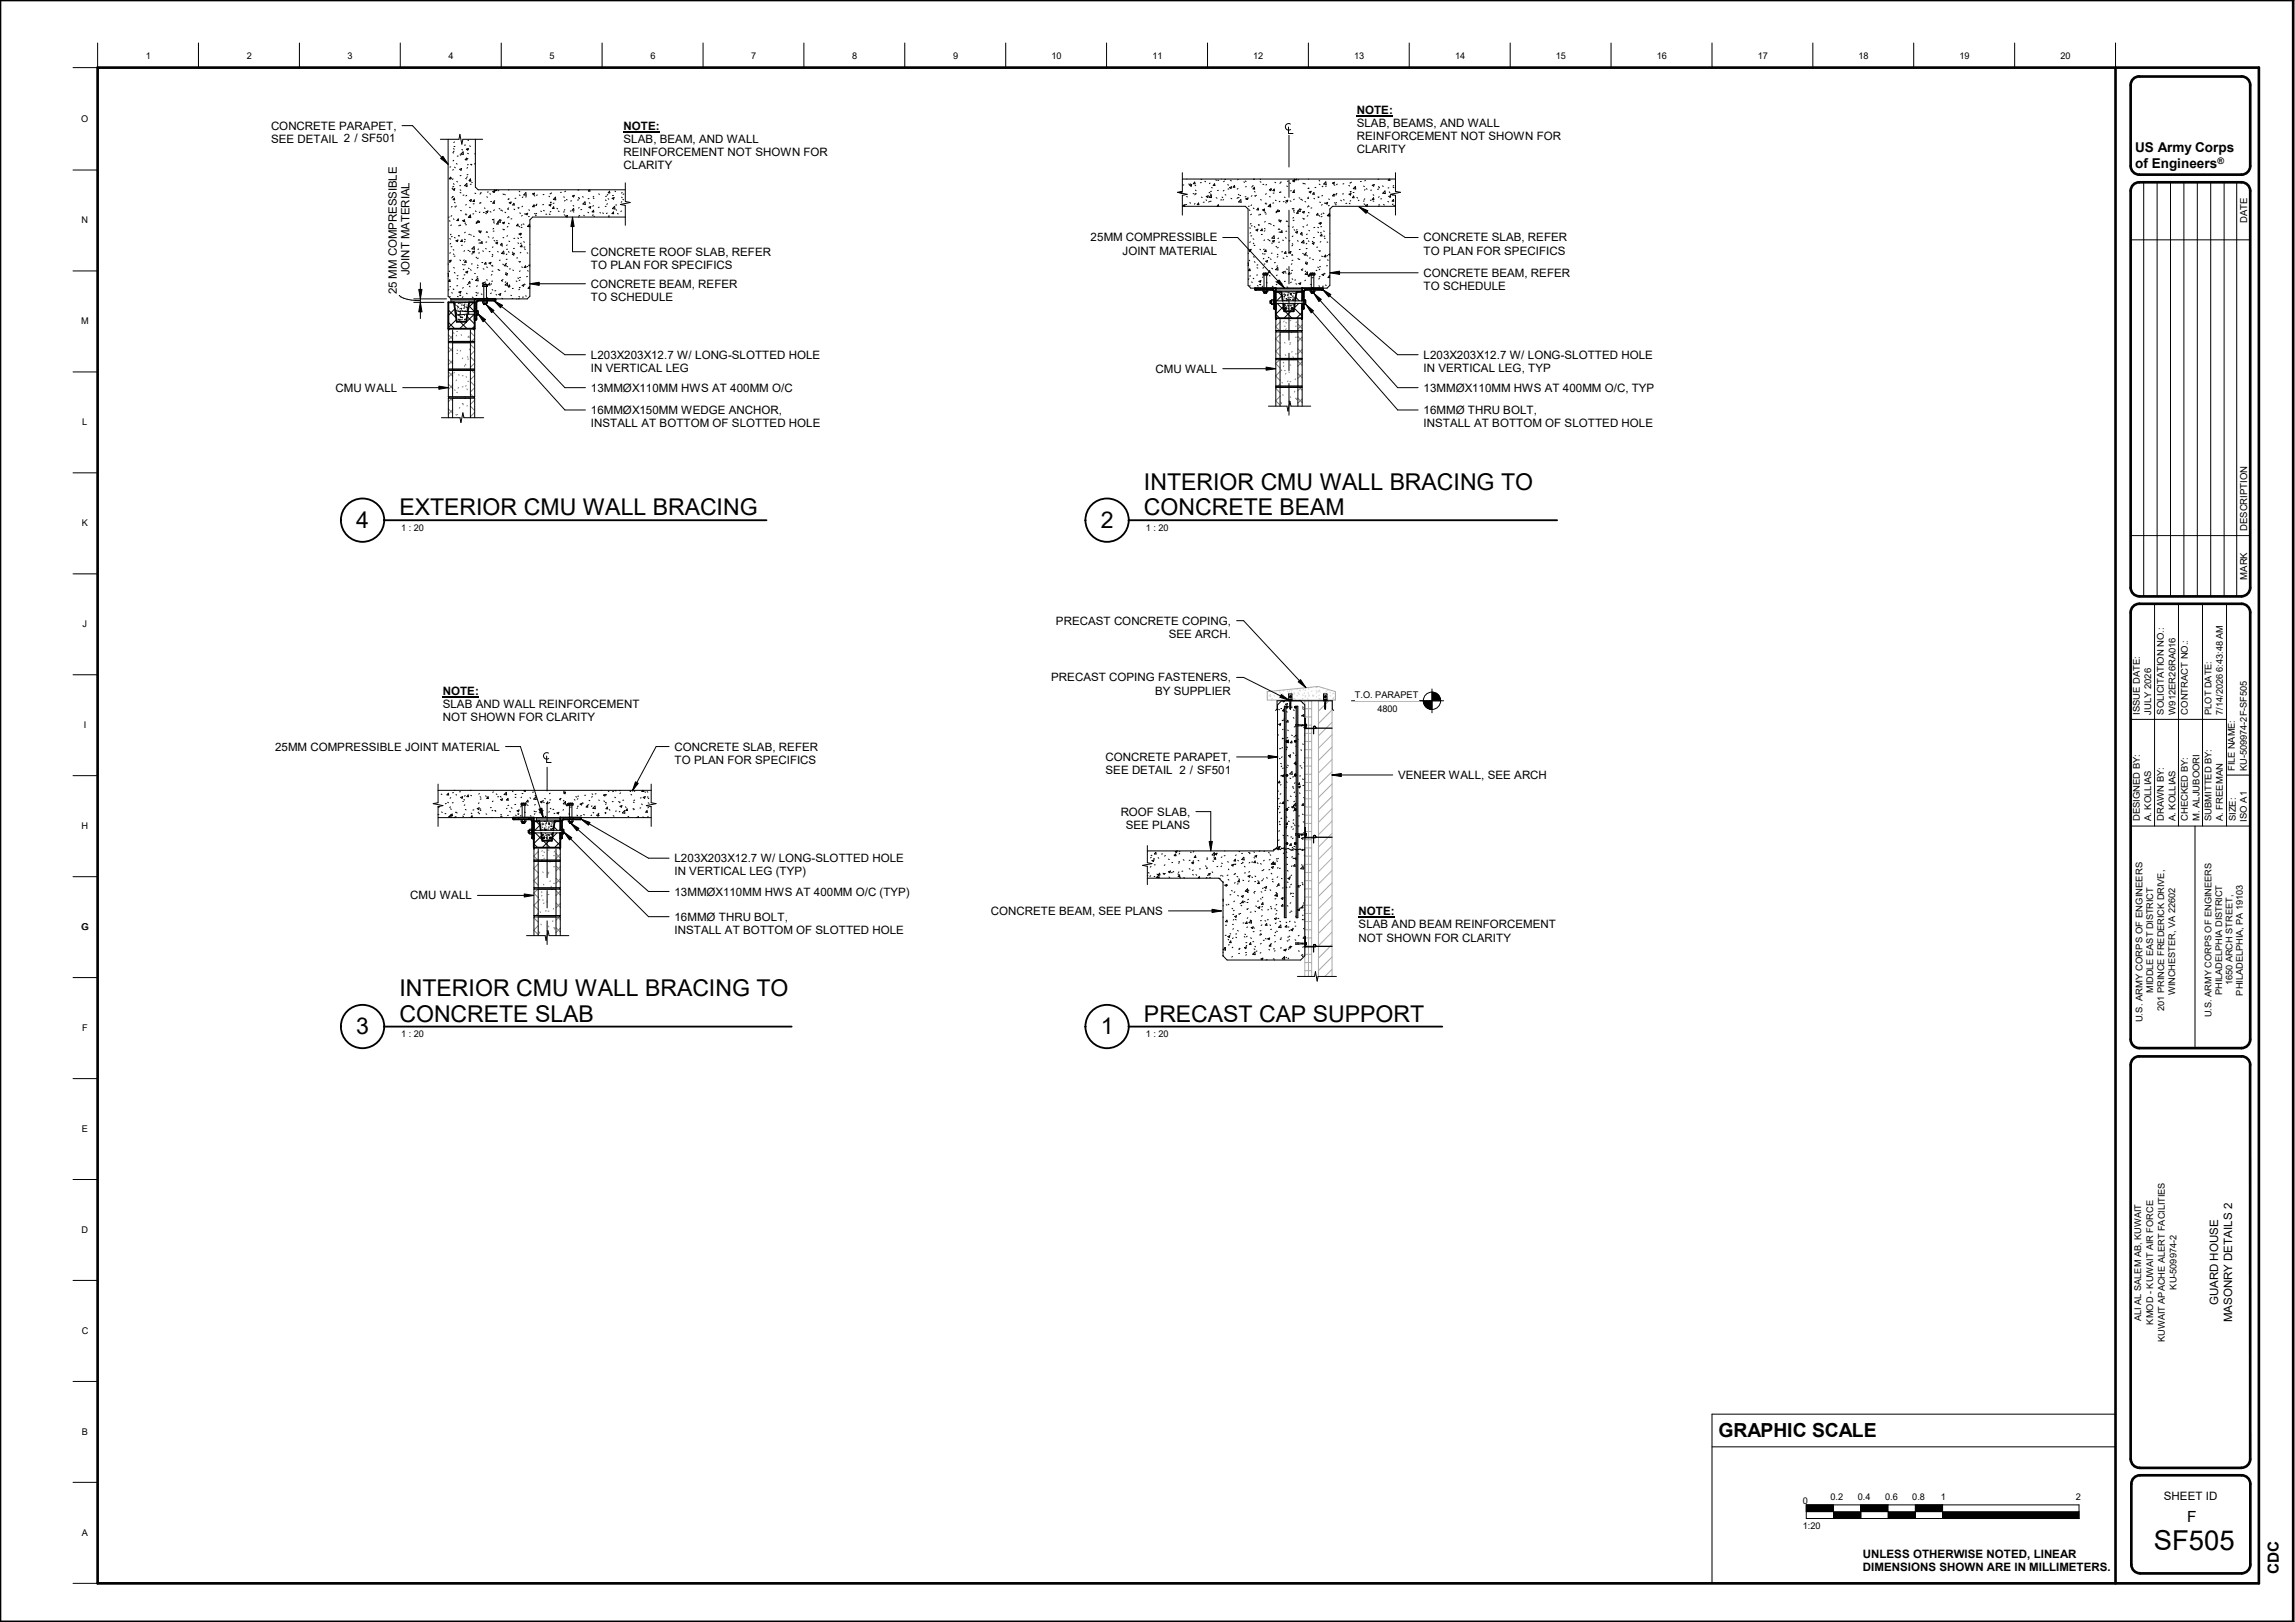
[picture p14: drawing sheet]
<svg xmlns="http://www.w3.org/2000/svg" width="841mm" height="594mm" viewBox="0 0 841 594" stroke-linecap="round" stroke-linejoin="round" font-family="sans-serif">
<defs><g id="words">
<text font-size="10.1" x="789.3" y="567.7">SF505</text>
<g font-size="8.5">
<text x="419.2" y="179.3">INTERIOR CMU WALL BRACING TO</text>
<text x="146.4" y="188.8">EXTERIOR CMU WALL BRACING</text>
<text x="419.2" y="188.8">CONCRETE BEAM</text>
<text x="130.5" y="193.3">4</text>
<text x="403.4" y="193.3">2</text>
<text x="146.4" y="364.8">INTERIOR CMU WALL BRACING TO</text>
<text x="146.4" y="374.3">CONCRETE SLAB</text>
<text x="419.2" y="374.2">PRECAST CAP SUPPORT</text>
<text x="130.5" y="378.8">3</text>
<text x="403.4" y="378.8">1</text>
</g>
<text font-size="7.1" x="629.8" y="526.5">GRAPHIC SCALE</text>
<g font-size="5.6">
<text x="801.5" y="557.3">F</text>
<text x="835.2" y="576.4" transform="rotate(-90 835.2 576.4)">CDC</text>
</g>
<g font-size="5">
<text x="782.4" y="55.7">US Army Corps</text>
<text x="782.4" y="61.5">of Engineers</text>
</g>
<g font-size="4.2">
<text x="497.2" y="41.8">NOTE:</text>
<text x="99.3" y="47.5">CONCRETE PARAPET,</text>
<text x="228.5" y="47.6">NOTE:</text>
<text x="497.2" y="46.7">SLAB, BEAMS, AND WALL</text>
<text x="99.3" y="52.3">SEE DETAIL 2</text>
<text x="129.9" y="52.1">/</text>
<text x="132.5" y="52.1">SF501.</text>
<text x="228.5" y="52.5">SLAB, BEAM, AND WALL</text>
<text x="497.2" y="51.4">REINFORCEMENT NOT SHOWN FOR</text>
<text x="228.5" y="57.2">REINFORCEMENT NOT SHOWN FOR</text>
<text x="497.2" y="56.2">CLARITY</text>
<text x="228.5" y="62">CLARITY</text>
<text x="399.7" y="88.4">25MM COMPRESSIBLE</text>
<text x="521.7" y="88.4">CONCRETE SLAB, REFER</text>
<text x="216.5" y="93.6">CONCRETE ROOF SLAB, REFER</text>
<text x="411.4" y="93.2">JOINT MATERIAL</text>
<text x="521.7" y="93.2">TO PLAN FOR SPECIFICS</text>
<text x="150.1" y="100.9" transform="rotate(-90 150.1 100.9)">JOINT MATERIAL</text>
<text x="216.5" y="98.4">TO PLAN FOR SPECIFICS</text>
<text x="521.7" y="101.4">CONCRETE BEAM, REFER</text>
<text x="145.4" y="107.8" transform="rotate(-90 145.4 107.8)">25 MM COMPRESSIBLE</text>
<text x="216.5" y="105.4">CONCRETE BEAM, REFER</text>
<text x="521.7" y="106.2">TO SCHEDULE</text>
<text x="216.5" y="110.2">TO SCHEDULE</text>
<text x="216.5" y="131.4">L203X203X12.7 W/ LONG-SLOTTED HOLE</text>
<text x="521.7" y="131.4">L203X203X12.7 W/ LONG-SLOTTED HOLE</text>
<text x="216.5" y="136.1">IN VERTICAL LEG</text>
<text x="423.5" y="136.5">CMU WALL</text>
<text x="521.7" y="136.1">IN VERTICAL LEG, TYP</text>
<text x="123" y="143.5">CMU WALL</text>
<text x="216.5" y="143.5">13MMØX110MM HWS AT 400MM O/C</text>
<text x="521.7" y="143.5">13MMØX110MM HWS AT 400MM O/C, TYP</text>
<text x="216.5" y="151.6">16MMØX150MM WEDGE ANCHOR,</text>
<text x="521.7" y="151.6">16MMØ THRU BOLT,</text>
<text x="216.5" y="156.4">INSTALL AT BOTTOM OF SLOTTED HOLE</text>
<text x="521.7" y="156.4">INSTALL AT BOTTOM OF SLOTTED HOLE</text>
<text x="387" y="228.8">PRECAST CONCRETE COPING,</text>
<text x="428.3" y="233.6">SEE ARCH.</text>
<text x="385.2" y="249.6">PRECAST COPING FASTENERS,</text>
<text x="162.3" y="254.6">NOTE:</text>
<text x="423.3" y="254.4">BY SUPPLIER</text>
<text x="162.3" y="259.5">SLAB AND WALL REINFORCEMENT</text>
<text x="162.3" y="264.2">NOT SHOWN FOR CLARITY</text>
<text x="100.8" y="274.9">25MM COMPRESSIBLE JOINT MATERIAL</text>
<text x="247.2" y="274.9">CONCRETE SLAB, REFER</text>
<text x="247.2" y="279.7">TO PLAN FOR SPECIFICS</text>
<text x="405.1" y="278.7">CONCRETE PARAPET,</text>
<text x="405.1" y="283.5">SEE DETAIL 2</text>
<text x="436.1" y="283.4">/</text>
<text x="438.7" y="283.4">SF501.</text>
<text x="512.4" y="285.3">VENEER WALL, SEE ARCH</text>
<text x="410.7" y="298.7">ROOF SLAB,</text>
<text x="412.5" y="303.5">SEE PLANS</text>
<text x="247.2" y="315.8">L203X203X12.7 W/ LONG-SLOTTED HOLE</text>
<text x="247.2" y="320.6">IN VERTICAL LEG (TYP)</text>
<text x="150.4" y="329.4">CMU WALL</text>
<text x="247.2" y="328">13MMØX110MM HWS AT 400MM O/C (TYP)</text>
<text x="363.1" y="335.1">CONCRETE BEAM, SEE PLANS</text>
<text x="497.9" y="335.2">NOTE:</text>
<text x="247.2" y="337.2">16MMØ THRU BOLT,</text>
<text x="497.9" y="340.1">SLAB AND BEAM REINFORCEMENT</text>
<text x="247.2" y="342">INSTALL AT BOTTOM OF SLOTTED HOLE</text>
<text x="497.9" y="344.8">NOT SHOWN FOR CLARITY</text>
<text x="812.9" y="478.2" transform="rotate(-90 812.9 478.2)">GUARD HOUSE</text>
<text x="818" y="484.3" transform="rotate(-90 818 484.3)">MASONRY DETAILS 2</text>
<text x="793" y="549.5">SHEET ID</text>
<text x="682.7" y="570.6">UNLESS OTHERWISE NOTED, LINEAR</text>
<text x="682.7" y="575.6">DIMENSIONS SHOWN ARE IN MILLIMETERS.</text>
</g>
<g font-size="3.5">
<text x="823.5" y="81.6" transform="rotate(-90 823.5 81.6)">DATE</text>
<text x="823.5" y="194.5" transform="rotate(-90 823.5 194.5)">DESCRIPTION</text>
<text x="823.5" y="212.3" transform="rotate(-90 823.5 212.3)">MARK</text>
</g>
<g font-size="3.4">
<text x="53.5" y="21.8">1</text>
<text x="90.4" y="21.8">2</text>
<text x="127.4" y="21.8">3</text>
<text x="164.4" y="21.8">4</text>
<text x="201.3" y="21.8">5</text>
<text x="238.3" y="21.8">6</text>
<text x="275.3" y="21.8">7</text>
<text x="312.2" y="21.8">8</text>
<text x="349.2" y="21.8">9</text>
<text x="385.3" y="21.8">10</text>
<text x="422.3" y="21.8">11</text>
<text x="459.3" y="21.8">12</text>
<text x="496.2" y="21.8">13</text>
<text x="533.2" y="21.8">14</text>
<text x="570.2" y="21.8">15</text>
<text x="607.2" y="21.8">16</text>
<text x="644.1" y="21.8">17</text>
<text x="681.1" y="21.8">18</text>
<text x="718.1" y="21.8">19</text>
<text x="755.1" y="21.8">20</text>
<text x="29.8" y="44.8">O</text>
<text x="29.9" y="81.8">N</text>
<text x="29.7" y="118.7">M</text>
<text x="30.1" y="155.7">L</text>
<text x="30" y="192.7">K</text>
<text x="147.1" y="194.4">1 : 20</text>
<text x="419.9" y="194.4">1 : 20</text>
<text x="30.2" y="229.7">J</text>
<text x="496.5" y="255.7">T.O. PARAPET</text>
<text x="504.8" y="260.7">4800</text>
<text x="784.2" y="261.8" transform="rotate(-90 784.2 261.8)">ISSUE DATE:</text>
<text x="788.3" y="261.8" transform="rotate(-90 788.3 261.8)">JULY 2026</text>
<text x="793" y="261.8" transform="rotate(-90 793 261.8)">SOLICITATION NO.:</text>
<text x="797.2" y="261.8" transform="rotate(-90 797.2 261.8)">W912ER26RA016</text>
<text x="801.8" y="261.8" transform="rotate(-90 801.8 261.8)">CONTRACT NO.:</text>
<text x="810.4" y="261.8" transform="rotate(-90 810.4 261.8)">PLOT DATE:</text>
<text x="814.6" y="261.8" transform="rotate(-90 814.6 261.8)">7/14/2026 6:43:48 AM</text>
<text x="30.7" y="266.7">I</text>
<text x="818.9" y="282.3" transform="rotate(-90 818.9 282.3)">FILE NAME:</text>
<text x="823.4" y="282.3" transform="rotate(-90 823.4 282.3)">KU-509974-2F-SF505</text>
<text x="29.9" y="303.6">H</text>
<text x="784.2" y="300.8" transform="rotate(-90 784.2 300.8)">DESIGNED BY:</text>
<text x="788.3" y="300.8" transform="rotate(-90 788.3 300.8)">A. KOLLIAS</text>
<text x="793" y="300.8" transform="rotate(-90 793 300.8)">DRAWN BY:</text>
<text x="797.2" y="300.8" transform="rotate(-90 797.2 300.8)">A. KOLLIAS</text>
<text x="801.8" y="300.8" transform="rotate(-90 801.8 300.8)">CHECKED BY:</text>
<text x="806" y="300.8" transform="rotate(-90 806 300.8)">M. ALJUBOORI</text>
<text x="810.4" y="300.8" transform="rotate(-90 810.4 300.8)">SUBMITTED BY:</text>
<text x="814.6" y="300.8" transform="rotate(-90 814.6 300.8)">A. FREEMAN</text>
<text x="819.3" y="300.8" transform="rotate(-90 819.3 300.8)">SIZE:</text>
<text x="823.4" y="300.9" transform="rotate(-90 823.4 300.9)">ISO A1</text>
<text x="29.8" y="340.6">G</text>
<text x="789.1" y="363.7" transform="rotate(-90 789.1 363.7)">MIDDLE EAST DISTRICT</text>
<text x="797.1" y="364.5" transform="rotate(-90 797.1 364.5)">WINCHESTER, VA 22602</text>
<text x="814.3" y="364.5" transform="rotate(-90 814.3 364.5)">PHILADELPHIA DISTRICT</text>
<text x="818.1" y="360.8" transform="rotate(-90 818.1 360.8)">1650 ARCH STREET,</text>
<text x="821.9" y="364.6" transform="rotate(-90 821.9 364.6)">PHILADELPHIA, PA 19103</text>
<text x="793.1" y="370.2" transform="rotate(-90 793.1 370.2)">201 PRINCE FREDERICK DRIVE,</text>
<text x="30.1" y="377.6">F</text>
<text x="785.2" y="374.5" transform="rotate(-90 785.2 374.5)">U.S. ARMY CORPS OF ENGINEERS</text>
<text x="810.4" y="372.6" transform="rotate(-90 810.4 372.6)">U.S. ARMY CORPS OF ENGINEERS</text>
<text x="147.1" y="379.9">1 : 20</text>
<text x="419.9" y="379.9">1 : 20</text>
<text x="30" y="414.6">E</text>
<text x="29.9" y="451.6">D</text>
<text x="797.6" y="472.3" transform="rotate(-90 797.6 472.3)">KU-509974-2</text>
<text x="784.6" y="483.7" transform="rotate(-90 784.6 483.7)">ALI AL SALEM AB, KUWAIT</text>
<text x="789.1" y="485.1" transform="rotate(-90 789.1 485.1)">KMOD - KUWAIT AIR FORCE</text>
<text x="29.9" y="488.7">C</text>
<text x="793.4" y="491.6" transform="rotate(-90 793.4 491.6)">KUWAIT APACHE ALERT FACILITIES</text>
<text x="30" y="525.6">B</text>
<text x="660.7" y="550.7">0</text>
<text x="670.8" y="549.4">0.2</text>
<text x="680.8" y="549.4">0.4</text>
<text x="690.8" y="549.4">0.6</text>
<text x="700.8" y="549.4">0.8</text>
<text x="711.2" y="549.4">1</text>
<text x="760.7" y="549.4">2</text>
<text x="30" y="562.5">A</text>
<text x="660.7" y="560.2">1:20</text>
</g>
<text font-size="3.3" x="812.6" y="60">®</text>
</g></defs>
<path d="M165.2 109.5h8.7v1.2h-8.7z" fill="#7f7f7f"/>
<path d="M173.9 109.5h7.7v7.6h-7.7z" fill="#fff"/>
<g fill="none" stroke="#000" stroke-width=".37">
<path d="M161.4 51h6.8l.3-1.8 .7 3.6 .4-1.8h7.3M164.2 51v57.5l1 1M165.9 55.9l.3 .2M166.2 54.4l.3 .3M166.3 58.7l-.3 .2M166.4 55.4l-.2 .1M166.5 52l-.2 .2M166.7 53.6l-.3 .1M167.2 59.9l.3 .2M167.9 57.2h-.3M168.6 56.6l.3 .3M169.2 54.7l.3 .3"/>
<path d="M169.7 55.6l.1 1-.9-.2zM170.6 53.1l-.4 .1M170.9 54.7l.7-.3-.2 .6zM171 57.9l.1 .6h-.6zM171.4 56.1l.3 .2M171.5 58l-.3 .2M171.6 54.7l-.2 .1M171.7 51.3l-.2 .2M172.1 53.4l.3 .2M174.2 60h-.4M174.2 56.3h-.3M174.2 51v17.5l1 1h54"/>
<path d="M164.6 79.5h-.3M165.1 64.9l.1 .6h-.6zM165.2 61.1l-.3 .1M165.2 65.1l.3 .2M165.6 79l-.3 .2M165.7 75.7l-.3 .1M165.8 72.3l-.3 .2M165.9 68.9l-.2 .2M166 69.4l.7-.3-.2 .6zM166 65.5l-.2 .2M166.2 62.1l-.3 .2M166.2 72h-.4"/>
<path d="M166.2 67.3l.2 .2M166.3 68.3l-.4 .1M166.5 72.6l.1 .6h-.6zM166.5 74.1l.3 .2M166.6 61.2l.2 .3M166.7 75.7l.2 .2M167.3 75.5h-.3M167.4 66.5l.2 .1M168.4 62l.8-.3-.2 .7zM168.6 70.5l.3 .2M168.6 69.5l.3 .2M168.8 77l.3 .2"/>
<path d="M168.8 68h-.3M169 64.3h-.4M170 71.5h-.3M170.3 68l.8-.8 .1 1zM170.6 65.3l.3 .2M170.8 78.3l-.3 .2M170.9 74.9l-.3 .2M171 71.5l-.3 .3M171.1 78.7h-.4M171.2 68.2l-.3 .2M171.3 64.8l-.3 .2M171.4 61.4l-.3 .2"/>
<path d="M171.5 64h-.3M171.6 60.3l-.3 .1M172 73.4l.7-.2-.1 .6zM172 79.1l.3 .2M172.1 75.9l.2 .2M172.1 66.3l.2 .2M172.4 65.5l.1 .7-.6-.1zM172.4 78.7l.1 1-.9-.1zM172.5 73.1l.2 .2M172.5 60.2l.3 .3M172.6 60.2l.3 .1M172.7 67.5h-.4"/>
<path d="M172.8 66.7l.3 .2M173.6 78.3l-.3 .1M173.7 74.6l-.3 .1M173.8 73.2l.1 .6h-.6zM174 70.7l.3 .2M174.2 77.3l.3 .2M175.9 77.6l-.3 .3M176 74.3l-.2 .2M176.1 70.9l-.2 .2M176.3 74.3h-.4M176.4 70.6l-.3 .1M177.5 77.8l-.4 .1"/>
<path d="M177.5 76.2l.3 .1M178 78.1l.2 .2M178.1 77.6l.7-.3-.2 .6zM178.4 72.1l.2 .2M178.9 70.3l-.3 .1M179.5 71l.2 .1M179.6 77.5l.3 .2M180.1 73.8h-.3M180.6 70.2l.7-.3-.2 .6zM181.1 73.8l.1 .7-.6-.1zM181.2 76.9l-.3 .2M181.3 69.5l-.2 .2 .9 .1-.1-.3"/>
<path d="M181.3 73.5l-.3 .2M181.4 70.1l-.3 .2M182.8 69.8l-.3 .1M182.9 76.4l.3 .1M183.9 77h-.4M183.9 77.1l.2 .2M184.3 71l.3 .2M184.9 71.2l.3 .2M185 77.7l.3 .2M186.3 79.5l-.3 .3M186.4 79.3l.2 .2M186.4 76.2l-.3 .2"/>
<path d="M186.4 76.6l-.3 .1M186.5 69.5l-.1 .1M186.5 72.8l-.3 .2M186.5 72.9l-.3 .1M186.6 74.3l.7-.3-.2 .6zM188.3 74.5l.2 .6h-.6zM188.3 76.6l.3 .2M189.1 72.6h-.4M189.8 76.1l.3 .2M190.2 76.1l-.3 .1M190.2 70l.3 .2M190.3 71.4l.3 .2"/>
<path d="M190.5 78l.3 .1M191.4 78.9l-.3 .2M191.5 75.5l-.2 .2M191.6 72.1l-.2 .2M192.2 78.3l.3 .2M192.7 70.5l.1 1-.9-.1zM192.7 78.4l.7-.3-.2 .6zM192.9 72.1h-.3M193.8 76.8l.3 .2M194 79.3h-.3M195.2 71l.7-.3-.2 .6zM195.6 75.1l.1 .6h-.5z"/>
<path d="M195.7 71.6l.3 .2M195.7 75.1l.3 .2M195.9 78.2l.3 .2M196.5 79h-.3M196.6 75.3h-.3M196.7 78.1l-.3 .3M196.8 74.8l-.3 .2M196.9 71.4l-.3 .2M198.2 77.3l.2 .2M199.2 77l.3 .2M199.2 74.9l-.3 .1M199.3 71.2l-.3 .1"/>
<path d="M200.4 78.4l-.4 .1M201.2 71.9l.2 .2M201.2 75.1l.7-.3-.2 .6zM201.3 78.4l.3 .2M201.7 74l.2 .3M201.9 77.4l-.3 .2M201.9 71h-.4M202 74l-.3 .3M202.1 70.7l-.3 .2M202.9 75.7l.1 .7-.6-.1zM203 74.4l-.3 .1M203.5 72.2l.2 1-.9-.1z"/>
<path d="M204.1 76.3l.2 .2M204.6 77.3l.3 .2M205.7 70.4l-.3 .1M206.6 72.1l.2 .2M206.8 78.7l.2 .1M206.8 77.6h-.3M207 76.8l-.2 .2M207.1 73.4l-.3 .2M207.3 79.2l.7-.3-.2 .6zM207.3 70l-.3 .2M207.6 73l.2 .2M209.3 77.3h-.3"/>
<path d="M209.5 73.6h-.4M209.8 71.8l.6-.3-.2 .6zM210 77.5l.3 .2M210 75.3l.3 .2M210.2 76.4l-.5 .6h.6l-.1-.6M212 73.2l-.3 .1M212 72.3l.3 .2M212.1 79.4l-.1 .1M212.1 69.6h-.3M212.2 78.9l.2 .1M212.3 76l-.3 .2M212.4 72.6l-.3 .3"/>
<path d="M213.2 76.8h-.3M213.5 72l.2 .2M213.9 78.8l.2 .2M214.4 73.9l.1 1-.9-.2zM215.4 77.7l.3 .2M215.8 75.9l.7-.3-.2 .6zM215.9 72.7l-.4 .1M215.9 69.5l-.3 .5h.6l-.1-.5M215.9 74.3l.3 .2M217.4 78.7l-.3 .2M217.4 72.6l.3 .1M217.5 77l.1 .6h-.6z"/>
<path d="M217.5 75.3l-.3 .2M217.6 71.9l-.3 .2M217.6 79.1l.2 .2M219.4 71l.3 .2M219.6 75.9h-.4M219.8 77.8l.2 .2M220.9 78l.2 .1M221.9 73.2l.2 .2M222.1 75.6h-.3M222.2 71.9h-.3M222.5 78l-.3 .2M222.6 74.6l-.3 .2"/>
<path d="M222.8 71.2l-.3 .3M222.8 72.8l.3 .2M223 79.3l.3 .2M223.3 79.1h-.3M223.4 70l.1 .7-.6-.1zM224.3 72.6l.7-.3-.2 .7zM224.8 77.6l.1 .7-.6-.1zM224.8 71.6h-.3M225.2 75.6l.1 .9-.8-.1zM225.3 70l.3 .2M225.7 76.8l.3 .2M226 75.1h-.4"/>
<path d="M226.3 78.2l.3 .2M227.8 77.3l-.3 .2M227.8 72.2l.2 .2M227.9 73.9l-.3 .2M228 70.5l-.2 .2M228.3 73l.2 .2M228.6 71.1h-.3M229.2 79.5h-34l-1 1v28l-1 1h-14.9v-4.6M229.2 67v6.8l1.7 .4-3.5 .7 1.8 .3v7.3M164.2 96.7l.2 .1M164.6 95.5l.7-.2-.2 .6zM164.6 80.9l.3 .1"/>
<path d="M164.8 99.3l-.3 .2M164.8 87.4l.3 .2M164.9 95.9l-.2 .2M165.1 92.5l-.3 .3M165.2 89.2l-.3 .2M165.3 85.8l-.2 .2M165.4 82.4l-.2 .2M165.6 90.3l-.3 .1M165.7 86.7h-.3M166.1 91.4l.2 .2M166.1 93l.3 .2M166.2 80.1l.2 .3"/>
<path d="M166.2 98l.3 .2M166.5 99.8l.3 .2M166.5 87l.3 .2M166.8 93.8l-.4 .1M167.1 88.2l.7-.3-.2 .6zM167.9 80.2l.1 .6h-.6zM168.1 86.3l.3 .1M168.3 86.3l-.4 .1M168.4 82.6l-.3 .1M168.5 95.2l.3 .3M168.6 82.4l.2 .2M169.3 87.8l.2 .7-.7-.1z"/>
<path d="M169.4 89.8l-.3 .1M169.5 96.8l.3 .2M169.5 80.8l.8-.2-.2 .6zM170 98.6l-.2 .2M170.1 81.1l.2 .1M170.1 95.2l-.2 .2M170.2 87.6l.3 .2M170.3 91.8l-.3 .2M170.4 88.4l-.3 .2M170.5 85l-.2 .3M170.5 97h-.3M170.6 81.7l-.2 .2"/>
<path d="M170.7 99.7l.7-.3-.2 .6zM170.7 95.5l.2 .6h-.6zM170.9 82.3h-.3M171.5 91.7l.2 .1M171.7 98.2l.2 .2M172 92l.3 .2M172.1 85.8l-.3 .1M172.4 98.8l.3 .2M172.5 85.9l.2 .2M173.1 96.6l-.4 .1M173.1 92.3l.8-.3-.2 .6zM173.2 93h-.4"/>
<path d="M173.5 86.5l.3 .2M173.7 90.3l.2 1-1-.2zM174.5 94.2l.2 .2M174.5 81.4l.3 .2M174.8 81.8h-.3M174.9 97.1l.3 .1M175.2 97.9l-.3 .2M175.2 80.8l.1 .7-.6-.1zM175.3 94.5l-.3 .2M175.4 91.2l-.3 .2M175.5 81.3l.3 .2M175.5 87.8l-.2 .2"/>
<path d="M175.6 84.9l.7-.3-.2 .7zM175.6 84.4l-.2 .2M175.6 87.8l.3 .2M175.7 92.6l-.3 .1M175.8 81l-.3 .2M175.9 89h-.4M176.6 88.5l.1 .6-.6-.1zM176.9 96.1l-.3 .1M176.9 91.9l.3 .2M177.1 98.4l.2 .2M178 91l.2 .2M178 96.1l.1 .6h-.6z"/>
<path d="M178.4 84.9l.2 .2M178.4 97.7l.2 .3M178.4 88.6l-.3 .1M178.5 85h-.3M178.9 86.7l.3 .2M179.2 96.4l.7-.3-.2 .6zM179.6 92.1l-.4 .1M180.3 97.3l.3 .2M180.4 93.2l.2 .2M180.4 97.2l-.2 .2M180.4 80.4l.3 .2M180.6 93.8l-.3 .2"/>
<path d="M180.6 99.3l-.3 .1M180.7 90.4l-.3 .2M180.8 87l-.2 .3M180.9 81.5l.3 .2M180.9 83.7l-.3 .2M181.1 80.3l-.3 .2M181.1 84.6l-.4 .1M181.1 88.1l.3 .2M181.2 80.9l-.4 .1M181.7 89l.7-.3-.2 .6zM182.2 88.1l-.3 .1M182.3 92.1l.3 .2"/>
<path d="M182.5 81.5l.1 .6-.6-.1zM182.5 98.6l.3 .2M183.2 99h-.4M183.2 80.4l.1 1-.8-.2zM183.3 95.3h-.3M183.7 80.6l-.3 .1M183.9 90l.2 .2M183.9 89.1l.1 .6h-.6zM184.1 81.6l.8-.2-.2 .6zM184.3 83.9l.2 .2M184.3 96.7l.2 .3M184.3 87l.3 .1"/>
<path d="M184.6 92l.1 1-.9-.2zM184.9 84.1l-.3 .1M185.3 96.7l.1 .7-.6-.1zM185.5 99.8l-.2 .2M185.6 96.4l-.2 .2M185.8 93.1l-.3 .2M185.8 97.5l.3 .2M185.8 95h-.3M185.9 89.7l-.3 .2M186 91.3h-.4M186 86.3l-.2 .2M186.1 82.9l-.2 .2"/>
<path d="M186.3 81.7l.3 .3M186.3 92.2l.3 .2M186.5 88.3l.3 .2M187 98.5h-.3M187.6 80.1l-.4 .1M187.7 93.1l.8-.3-.2 .6zM187.7 92.3l.3 .2M187.9 98.9l.3 .2M188.5 91h-.3M188.6 87.3h-.3M189.7 94.4l-.3 .1M189.7 87.2l.3 .1"/>
<path d="M189.8 82.1l.1 .6h-.6zM189.8 88.9l.2 .3M190.2 95.7l.2 .3M190.2 85.7l.7-.3-.2 .7zM190.2 82.9l.3 .2M190.6 99.2l-.2 .2M190.8 95.8l-.3 .2M190.9 92.4l-.3 .2M191 89l-.2 .2M191.1 85.6l-.2 .3M191.2 89.7l.1 .7-.6-.1zM191.2 87h-.4"/>
<path d="M191.2 97.7l.3 .2M191.3 82.3l-.3 .2M191.3 83.3h-.3M191.7 82l.3 .2M191.9 88.5l.3 .2M192.2 91.1l.3 .3M192.4 90.5h-.4M192.6 97.4l.1 .6h-.6zM193.2 92.6l.2 .2M193.3 99.1l.3 .2M193.4 97.6l-.3 .1M193.8 82.9l-.3 .1"/>
<path d="M194.1 82.1l.1 1-.9-.2zM194.2 97l-.4 .2 .4 .3M164.2 100.2v.9M164.3 118.1l2.3 2.3M164.3 113.5l2.9 2.9M164.3 115.4v9.7M164.5 106l-.2 .3M164.5 110.7l-.2 .3M164.7 102.7l-.3 .2M164.8 102.4l.2 .7-.6-.1zM165 108.7h-.3M165.1 105h-.3"/>
<path d="M165.2 109.5v1.2M165.5 107.2l.3 .2M166 110.7l.4 .4M166.1 105.8l.2 .3M166.4 110.7h5.5M166.7 113.1l-2.4 2.4M166.8 111.6h.1M166.9 111.2h.1M166.9 114.6h.1M166.9 111.8h.1M167 113.3h.1M167 113.2h.1"/>
<path d="M167 114.8h.1M167 114.7h.1M167.3 117.1l-3 2.9M167.4 111.9h.1M167.5 102l.3 .2M167.6 112.3v.1M167.6 108.5l.3 .2M167.7 113.2h.1M167.7 104.6l-.3 .1M167.7 112.1h.1M167.8 112.5h.1M167.8 115.4h.1"/>
<path d="M167.9 101h-.4M167.9 116.9h.1M167.9 111h.1M168 112.5l-.1 .1M168 111.1h.1M168.1 115.6h.1M168.1 113.9h.1M168.1 117.1h.1M168.2 117.2h.1M168.2 107l.7-.3-.2 .7zM168.3 110.9h.1M168.4 111h.1"/>
<path d="M168.5 113.1v.1M168.5 108.1l.2 .2M168.6 116.1h.1M168.6 117.1h.1M168.6 117.9l2.6 2.5M168.7 114.1l-1.6-.3v1.6l1.6-.3M168.7 116.2h.1M168.8 113h.1M168.8 115.9v.1M168.9 108.2h-.4M169 112.9h.1M169 111.7h.1"/>
<path d="M169.1 113.2h.1M169.1 110.9h.1M169.1 116.2h.1M169.2 116.3h.1M169.2 110.9h.1M169.2 112.9h.1M169.2 117.8h.1M169.2 117.1h.1M169.3 113.9h.1M169.4 116.9h.1M169.7 108.7l-.3 .2M169.8 105.3l-.3 .2"/>
<path d="M169.8 111.9h.1M169.9 112.9h.1M169.9 101.9l-.3 .3M170 111.6h.1M170.1 110.9h.1M170.1 112.4h.1M170.1 111.8h.1M170.2 114h.1M170.2 112.1h.1M170.2 115.5h.1M170.2 117.6h.1M170.3 117v.1"/>
<path d="M170.3 116.9h.1M170.4 117.8h.1M170.4 100.6l-.3 .1M170.6 113.9h.1M170.7 110.9h.1M170.8 116.9h.1M170.9 112.4h.1M170.9 114.1h.1M170.9 107.4l.3 .2M170.9 115.4h.1M171 112.7h.1M171.1 111.7h.1"/>
<path d="M171.1 115.5v.1M171.2 113.2h.1M171.2 115.9l2.7 2.8M171.4 112.7h.1M171.4 112.9h.1M171.5 104.1l-.3 .1M171.7 111.9l2.2 2.2M171.7 114.3l-3-.4v1.4l3-.3M172 104.8l.3 .3M172.1 103.1l.2 .6h-.6zM172.9 102.2l.3 .2M173.1 108.8l.3 .2"/>
<path d="M173.6 110.7l-2 2M173.8 115.1l-5.4 5.3M173.9 114.1h-2.2v1h2.2M173.9 119.4l-.9 1M173.9 117.1v8M174 109.5l-.1 .1M174.2 100.2h-.3M174.3 102.7l.8-.8 .1 1zM174.4 107.1l.3 .2M174.6 112.7l-.7 .7M174.6 114.2h.5M174.6 114l-.7 .6"/>
<path d="M174.6 115.1h.5M174.8 108.1l-.3 .2M174.9 104.7l-.3 .2M175 101.3l-.2 .2M175.1 115.1l.1 .2M175.1 114.2v.9M175.2 113.9l-.6-.2v1.8l.6-.2M175.2 113.9v1.4M175.2 113.9l-.1 .3M175.3 107.3l-.3 .1M176.4 107.7l.2 .1M176.7 103.7l.8-.2-.3 .6z"/>
<path d="M177 104.8h1.6M177.1 104.2l-.2 .2v.4h1.7l-.2-.6M177.1 111.1h1.3M177.1 110.1l-.2 .1v.8l.2 .1M177.1 104.2h1.3M177.1 104.2l.2 .2M177.1 110.1h1.3M177.1 110.1l.2 .1M177.3 104.9v4.6h-12.1M177.3 111.1h.1M177.3 111.2l.1 .1M177.3 111.3l.1 .1"/>
<path d="M177.3 111.4l.1 .1M177.3 104.4v.4M177.3 110.2v.8M177.3 104.4h.9M177.3 111l-.2 .1M177.3 111h.9M177.3 110.2h.9M177.4 111.1l-.1 .1M177.4 111.3h-.1M177.4 111.4h-.1M177.4 111.5h-.1M177.4 111.1h.9"/>
<path d="M177.8 109.5l-.6 .6M177.9 103.8l.3 .3M178 103.3h-.4M178.1 111.4l.2 .1M178.1 111.3l.2 .1M178.1 111.2l.2 .1M178.1 111.2l-.7 .1M178.1 111.3l-.7 .1M178.1 111.4l-.7 .1M178.2 104.4v.4M178.2 110.2v.8M178.2 111l.2 .1"/>
<path d="M178.3 111.5h-1M178.3 111.4h-.2M178.3 111.3h-.2M178.3 111.1l-.2 .1M178.3 111.1l-1 .1M178.3 111.3h-1M178.3 111.4h-1M178.3 102.4l.3 .2M178.4 110.1l.2 .1-.2 .9M178.4 104.2l-.2 .2M178.4 110.1l-.2 .1M178.5 109l.3 .2"/>
<path d="M179.1 109.5l-.7 .6M179.4 103.7l.1 .7-.6-.1zM180 107.3l-.2 .2M180.2 103.9l-.3 .2M180.3 100.5l-.3 .3M180.3 106l.3 .3M180.5 103h-.3M181.7 106.5h-.3M181.8 107.9l.2 .1M182.8 107.8l.7-.3-.2 .7zM183.7 102.7l.3 .2M183.9 102.8l.2 .2"/>
<path d="M183.9 109.2l.3 .2M184.4 102.4l-.4 .1M185.1 104.4l.8-.8 .2 .9zM185.3 100.5l.7-.3-.2 .6zM185.3 106.6l-.3 .2M185.4 103.2l-.3 .2M186.3 105l.2 .2M186.7 104.4l.1 .6-.6-.1zM187.2 108.1l.3 .2M188 109.3h-.4M188.1 105.6l-.4 .1M189.1 102.9l.3 .2"/>
<path d="M189.8 101.8l.2 .2M190.2 108.6l.2 .2M190.3 109.3l-.3 .2M190.4 105.9l-.3 .2M190.5 102.6l-.3 .1M190.6 105.3h-.3M190.8 101.6h-.4M191.3 104.5l.7-.2-.1 .6zM191.8 108.8h-.3M192.2 104l.2 .2M192.6 108.3l.3 .2M193.3 101.3h-.3"/>
<path d="M194 105l.1 .7-.6-.1zM194.1 104.8h.1M164.3 125.5v9.7M164.3 135.7v9.7M164.3 120.4l.2 .1-.2 .4M164.3 125.1l.2 .1-.2 .3M164.3 135.2l.2 .1-.2 .4M164.3 135.7h9.6M164.3 135.2h9.6M164.3 125.5h9.6M164.3 125.1h9.6M165.9 120.9v4.2"/>
<path d="M165.9 125.5v9.7M165.9 135.7v9.7M172.4 120.9v4.2M172.4 125.5v9.7M172.4 135.7v9.7M173.9 125.5v9.7M173.9 135.7v9.7M173.9 120.4l-.2 .2 .2 .3M173.9 125.1v.4M173.9 135.2v.5M161.8 153h6.8l.3 1.8 .7-3.6 .4 1.8h7.2M164.3 145.8v7.2"/>
<path d="M164.3 145.8h9.6M164.3 145.4h9.6M164.3 145.4l.2 .1-.2 .3M165.9 145.8v7.2M172.4 145.8v7.2M173.9 145.8v7.2M173.9 145.4v.4"/>
</g>
<g fill="none" stroke="#7f7f7f" stroke-width=".37">
<path d="M164.3 136.1l1.6 1.7M164.3 131.6l1.6 1.6M164.3 127.1l1.6 1.6M164.3 122.6l1.6 1.6M165.9 136.5l-1.6 1.6M165.9 127.5l-1.6 1.6M165.9 132l-1.6 1.6M165.9 123l-1.6 1.5M166.2 121.8l.2 .3M166.5 136.4l-.1 .3M167.3 139.2l-.2 .2M167.3 129.5h.4"/>
<path d="M167.3 121.4h.4M167.3 122.8l-.1 .3M167.5 128.1l.2 .3M168.1 137.2l.1 .3M168.8 128.3l-.1 .3M169 122.6l.2 .3M169.4 137.6h.3M169.6 131.1l-.2 .3M170.3 133.9l-.1 .3M170.6 133.4l.1 .3M170.8 137.9l.2 .3M171.3 130.6l.1 .3"/>
<path d="M171.4 139.7h.3M171.4 131.5h.3M171.4 123.4h.3M171.8 123.3l.2 .3M171.9 123.1l-.2 .3M172 127.8l.2 .3M172.4 139.7l1.5 1.6M172.4 130.7l1.5 1.6M172.4 126.2l1.5 1.6M172.4 121.6l1.5 1.6M172.5 120.9l-.1 .1M172.9 135.7l1 1.1"/>
<path d="M173.9 137.5l-1.5 1.6M173.9 128.4l-1.5 1.6M173.9 133l-1.5 1.5M173.9 123.9l-1.1 1.2M164.3 149.7l1.6 1.6M164.3 145.2l.2 .2M164.3 140.7l1.6 1.6M164.9 145.8l1 1M165.6 145.8l-1.3 1.4M165.9 150.1l-1.6 1.6M165.9 141.1l-1.6 1.6M166.6 142.7l.2 .3"/>
<path d="M167.1 151.8l.2 .3M167.3 151.9h.4M167.3 143.7h.4M168 141.9l-.1 .3M168.5 149.2l-.2 .3M169.4 147.8h.3M169.4 141.7h.3M169.6 148l.2 .3M169.9 152.7l.2 .1M170.3 145.2l.1 .2M170.4 145.8l-.1 .2M170.8 141.2l-.2 .3"/>
<path d="M171.1 142.5l.2 .2M171.3 148.5l-.2 .3M172.4 148.8l1.5 1.6M172.4 144.2l1.1 1.2M173.9 142l-1.5 1.6M173.9 146.5l-1.5 1.6M173.9 151l-1.5 1.7"/>
</g>
<path d="M171.3 115l-.4 2.9h-3.5l-1-7.2h-2.1v9.7h9.6v-10.9h7.7l-.2 .6h-6.2l-.5 .3-.1 6.5-.7 .2M173.9 110.7h-2l-.5 3.5" fill="none" stroke="#000" stroke-width=".68"/>
<g fill="#fff">
<path d="M469.6 106.9h5.5v7.1h-5.5z"/>
<path d="M467.5 106.9h9.7v9.6h-9.7z"/>
</g>
<g fill="#7f7f7f">
<path d="M470.8 112.7h.6v.6h-.6z"/>
<path d="M473.2 112.7h.6v.6h-.6z"/>
</g>
<g fill="#fff">
<path d="M467.5 141.9h9.7v6.9h-9.7z"/>
<path d="M469.1 141.9h6.5v8.6h-6.5z"/>
<path d="M467.5 131.7h9.7v9.7h-9.7z"/>
<path d="M469.1 131.7h6.5v9.7h-6.5z"/>
<path d="M467.5 121.6h9.7v9.7h-9.7z"/>
<path d="M469.1 121.6h6.5v9.7h-6.5z"/>
<path d="M467.5 116.5h9.7v4.6h-9.7z"/>
<path d="M469.1 117h6.5v4.1h-6.5z"/>
</g>
<path d="M467.5 105.5h9.7v1.4h-9.7z" fill="#7f7f7f"/>
<g fill="#fff">
<path d="M477.2 105.5h7.6v7.7h-7.6z"/>
<path d="M459.9 105.5h7.6v7.7h-7.6z"/>
</g>
<g fill="none" stroke="#7f7f7f" stroke-width=".37">
<path d="M467.5 119.7l1.5 1.4M469.1 118l-1.6 1.6M470.6 117.6l-.2 .3M470.7 119.5h.3M471.2 118.1l.2 .3M472.7 117.4h.3M474.7 119.5h.4M475.1 117.9l-.2 .3M475.6 118.7l1.6 1.6M477.2 119l-1.6 1.5M467.5 137.8l1.6 1.6M467.5 133.2l1.6 1.6"/>
<path d="M467.5 124.2l1.6 1.6M467.5 128.7l1.6 1.6M468.9 131.7l-1.4 1.4M469.1 136.1l-1.6 1.6M469.1 122.5l-1.6 1.6M469.1 127l-1.6 1.6M469.5 135.5l.2 .3M469.8 140l.1 .3M470.3 132.7l.2 .3M470.5 120.9l.1 .2M470.5 134l-.2 .3M470.7 135.7h.3"/>
<path d="M470.7 125.4l.2 .3M471 129.9l.2 .3M471.3 136.7l-.2 .3M471.3 120.4l-.1 .3M472 139.5l-.2 .3M472.3 136.2l.2 .3M472.7 133.7h.3M472.7 139.8h.3M472.7 125.6h.3M472.8 125.9l-.1 .3M473.2 121.6l.2 .3M473.5 128.7l-.1 .3"/>
<path d="M473.8 130.6l.2 .3M474.1 131.7v.1M474.7 123.5h.4M474.7 129.6h.4M474.8 138.8l-.2 .3M475.6 136.8l1.6 1.6M475.6 132.3l1.6 1.6M475.6 127.8l1.6 1.5M475.6 123.2l1.6 1.6M477.2 132.5l-1.6 1.6M477.2 137l-1.6 1.6M477.2 123.4l-1.6 1.7"/>
<path d="M477.2 128l-1.6 1.6M467.5 146.8l1.6 1.6M467.5 142.3l1.6 1.6M467.8 141.9l-.3 .3M469.1 145.1l-1.6 1.6M469.1 140.6l-.8 .8M469.3 147.3l.2 .3M469.7 147.6l-.2 .3M470.1 144.5l.1 .3M472.5 146.9l-.2 .2M472.8 145.3l.2 .2M472.9 147.9h.1"/>
<path d="M474.5 143.3l-.2 .3M474.7 145.9h.4M475.2 146.1l-.1 .3M475.6 145.8l1.6 1.6M475.6 141.3l.1 .1M476.2 141.9l1 1M476.8 141.9l-1.2 1.2M477.2 146.1l-1.6 1.6"/>
</g>
<g fill="none" stroke="#000" stroke-width=".37">
<path d="M472.4 49.6v11.6M432.7 70.6l.2 .1M433.1 70.1l.1 .6-.9-.1 .3-.4M433.3 75.6h23.1l1 .9v28l.9 1h28l1-1v-28l1.1-.9h23M433.3 65.6h78.1M433.3 63.2v6.9l-1.8 .3 3.6 .8-1.8 .3v7.3M433.8 67.7l-.3 .1M434 75.6l-.5-.4 .8-.2-.3 .6M434.8 74.9h-.2M434.8 72l.3 .1M435.6 67.4l.3 .2M436 67.9l.7-.3-.2 .6z"/>
<path d="M436 74.2l.3 .2M436.4 67.4h-.4M437.6 70.9l-.4 .1M437.8 66.7l.1 .6h-.6zM437.9 74.6l-.2 .2M438.1 71.2l-.3 .2M438.1 69.6l.2 .3M438.1 70.8l.3 .2M438.2 67.8l-.3 .2M439.2 74.3l.1 .7-.6-.1zM440.1 65.6l.3 .2M440.2 66.9h-.3"/>
<path d="M440.3 72.2l.3 .1M441.3 74l-.4 .1M441.5 66.4l.3 .2M442 73.2l.2 .2M442 72l.8-.3-.2 .6zM443.2 73.8l-.3 .2M443.3 70.4l-.2 .2M443.4 67.1l-.2 .2M443.5 71l.3 .2M443.8 73.7h-.3M443.9 71.5l.1 .9-.9-.1zM443.9 70.1h-.3"/>
<path d="M444 68.6l.2 .2M445.1 67.3l.1 .6h-.6zM445.5 65.9l.3 .1M445.7 72.4l.3 .2M446 75.6l.5-.6 .1 .6M446.5 69.7l-.3 .1M446.6 66l-.3 .1M447.7 73.2h-.4M447.8 72.2l.3 .2M448.4 73.1l-.3 .2M448.6 69.7l-.3 .2M448.7 66.3l-.3 .2"/>
<path d="M448.9 71.3l.3 .2M449.2 65.7h-.4M449.9 67.6l.3 .2M450.3 69.2l-.3 .1M450.6 68.7l.7-.3-.2 .6zM450.9 66.1l.3 .2M451.1 72.6l.3 .2M452.4 67.9l.1 .7-.6-.1zM453.6 72.4l-.3 .2M453.7 69l-.3 .3M453.8 71.2l.2 .2M453.8 65.7l-.3 .2"/>
<path d="M454.1 72.3l-.4 .1M454.4 71.5l.3 .2M454.7 73.1l.1 1-.9-.1zM455.8 66.6l.3 .2M456.4 66.3l.2 .2M456.5 72.9l.3 .1M456.6 72.1h-.3M456.6 72.8l.8-.3-.2 .6zM456.7 68.4h-.3M457.8 75.5l-.3 .1M457.8 76.9l.2 .2M458.6 78.4l-.3 .3"/>
<path d="M458.7 75.1l-.3 .2M458.8 71.7l-.2 .2M458.9 68.3l-.2 .2M459.3 68l-.3 .1M459.3 76.2l.2 .2M459.3 65.6h.4M459.7 68.6l.1 .7-.6-.1zM459.7 70.1l.3 .3M459.8 71.7l.3 .2M460.5 71.5l-.4 .1M461.1 76.2l.1 .7-.6-.1zM461.5 78.7h-.3"/>
<path d="M461.7 78.4l.3 .3M461.8 66.5l.3 .2M461.8 65.6l.2 .2M461.9 73.1l.3 .2M462.7 76.9l.7-.3-.2 .6zM463.1 67.5l-.3 .1M463.2 77.1l.3 .2M463.8 77.7l-.3 .2M463.9 74.3l-.3 .3M464.1 71l-.3 .2M464.1 78.4h-.3M464.1 67.6l-.2 .2"/>
<path d="M464.2 74.7h-.3M464.7 75.6l.8-.8 .2 1zM465.2 69.5l.7-.3-.2 .7zM465.2 75.2l.3 .2M465.2 72l.3 .1M465.6 69.1l.3 .2M466.8 74.3l-.4 .1M466.9 70.7h-.3M466.9 69.3l.2 .6-.6-.1zM467.2 66.8l.3 .1M467.4 73.3l.3 .2M467.7 77.4l.2 .2"/>
<path d="M467.9 77.9h-.3M468.3 76.9l.2 .6h-.6zM468.6 77.3l.3 .2M468.9 77.1l-.2 .2M469.1 73.7l-.3 .2M469.2 70.3l-.3 .2M469.3 66.9l-.3 .2M469.4 70.4h-.3M469.6 66.7h-.4M470.6 73.8l-.3 .1M470.7 72.2l.2 .1M471.1 74.2l.3 .2"/>
<path d="M471.3 73.6l.6-.3-.1 .6zM471.6 68.1l.2 .2M472.1 66.3l-.3 .1M472.4 65.9v6.4M472.4 77v15.9M472.6 67l.3 .2M472.8 73.5l.3 .2M473.2 69.9h-.3M473.5 76.4l.3 .2M473.7 66.3l.7-.3-.2 .6zM474 77.6l.3 .2M474.1 79.7l-.3 .2"/>
<path d="M474.2 76.3l-.3 .2M474.2 69.9l.1 .6-.5-.1zM474.3 72.9l-.3 .3M474.3 77h-.3M474.4 65.6l-.1 .1 .8 .2v-.3M474.4 69.6l-.2 .2M474.6 66.2l-.3 .2M475.6 77.5l.1 .6h-.6zM476 65.8l-.4 .1M476.1 72.4l.2 .2M476.4 76.5l.1 .9-.9-.1zM476.9 76.7h-.4"/>
<path d="M477 73l-.3 .1M477.1 73.2l.2 .2M477.3 77.7l.7-.3-.2 .6zM477.4 79.9l.3 .3M477.5 67.1l.2 .2M478 67.2l.3 .2M478.2 73.8l.3 .2M479.3 79l-.3 .2M479.4 75.6l-.3 .2M479.5 77.8l.3 .2M479.5 75.4l.2 .2M479.5 72.2l-.2 .2"/>
<path d="M479.6 72.7h-.4M479.6 65.6l-.1 .1M479.6 68.8l-.2 .2M479.7 69h-.4M479.8 70.3l.7-.2-.2 .6zM480.7 76.2h-.3M481.5 70.5l.1 .7-.6-.1zM481.5 72.6l.3 .2M482.2 68.7h-.3M482.9 78.1l.1 .7-.6-.1zM483 72.1l.2 .2M483.4 78.9l.2 .3"/>
<path d="M483.4 72.2h-.3M483.4 66.1l.2 .2M483.4 67.4l.3 .3M483.6 74l.3 .2M484.4 78.3l-.2 .2M484.5 79.3l-.4 .1M484.5 74.9l-.2 .2M484.7 71.6l-.3 .2M484.8 68.2l-.3 .2M484.9 78l.3 .2M485.4 74.3l.2 .3M485.8 74.4l.7-.3-.2 .7z"/>
<path d="M485.9 66.6l.1 1-.9-.2zM486.1 68.2h-.4M486.9 72.9l.3 .2M487 79h-.3M487.1 75.3l-.3 .1M487.2 78.1l.1 1-.9-.1zM488.3 67.1l.7-.3-.2 .6zM488.8 71.2l.1 .6-.6-.1zM488.9 67.7l.3 .2M488.9 71.1l.2 .2M489 74.3l.3 .1M489.7 75h-.4"/>
<path d="M489.8 74.2l-.3 .2M489.8 71.3l-.3 .1M489.9 70.8l-.2 .2M490.1 67.4l-.3 .3M491.3 73.3l.3 .3M492.3 71h-.3M492.3 73.1l.3 .2M492.5 67.3l-.4 .1M493.5 74.5h-.3M494.3 67.9l.3 .2M494.4 71.1l.7-.2-.2 .6zM494.5 74.5l.2 .1"/>
<path d="M494.8 70.1l.2 .2M495 73.5l-.3 .2M495.1 70.1l-.2 .2M495.3 66.7l-.6 .3M496.1 71.8l.1 .6h-.6zM496.2 70.5h-.3M496.7 68.3l.1 .9-.9-.1zM497.2 72.3l.3 .3M497.8 73.3l.2 .2M498.9 66.5h-.4M499.7 68.2l.3 .1M499.9 74.7l.3 .2"/>
<path d="M499.9 73.6l-.3 .1M500.2 72.8l-.3 .2M500.3 69.4l-.3 .2M500.4 66.1l-.3 .2M500.4 75.2l.7-.3-.2 .7zM500.7 69.1l.3 .2M502.5 73.3l-.3 .1M502.6 69.6l-.3 .1M502.9 67.9l.7-.3-.2 .6zM503.2 73.6l.2 .1M503.2 71.3l.2 .2M503.3 72.4l.2 .7-.6-.1z"/>
<path d="M505.1 68.4l.3 .1M505.2 69.3h-.4M505.3 75.4l-.1 .2M505.3 65.6l-.3 .1M505.3 74.9l.3 .2M505.4 72.1l-.2 .2M505.5 68.7l-.2 .2M506.3 72.8l-.3 .1M506.6 68.1l.3 .2M507 74.8l.3 .3M507.5 69.9l.2 1-1-.1zM508.6 73.8l.2 .2"/>
<path d="M508.9 71.9l.8-.2-.3 .6zM509 68.8h-.3M509.1 65.6l-.4 .4h.7l-.1-.4M509.1 70.3l.2 .2M510.5 74.7l-.3 .2M510.5 68.6l.3 .2M510.6 71.4l-.2 .1M510.6 73.1l.2 .6h-.6zM510.7 75.1l.3 .3M510.8 67.9l-.3 .3M511.4 63.2v6.9l1.8 .3-3.6 .8 1.8 .3v7.3M513.1 70.4v.1"/>
<path d="M457.4 96.3v.9M457.4 92.8h.1M457.8 91.6l.7-.3-.2 .6zM457.8 98.7l-.2 .2M458 95.3l-.3 .2M458 83.4l.2 .2M458 98.5l.1 .6h-.6zM458.1 91.9l-.3 .3M458.2 88.6l-.2 .2M458.3 85.2l-.3 .2M458.5 81.8l-.3 .2M458.7 86.4h-.3"/>
<path d="M458.9 82.7l-.4 .1M459.2 87.5l.3 .1M459.3 89l.2 .3M459.4 94l.3 .2M459.7 83l.2 .2M459.7 95.8l.2 .3M459.9 89.9h-.3M460.2 84.2l.8-.3-.2 .7zM460.6 98l.3 .2M461 97l-.4 .1M461.2 82.3l.3 .2M461.4 82.4h-.3"/>
<path d="M461.7 91.3l.2 .2M462.5 83.9l.1 .6h-.6zM462.6 85.9h-.4M462.7 92.9l.2 .2M463 98l-.2 .2M463.2 94.6l-.3 .2M463.3 91.2l-.3 .2M463.4 83.7l.2 .2M463.4 87.9l-.2 .2M463.5 96.7h-.3M463.5 84.5l-.2 .2M463.6 93l-.3 .1"/>
<path d="M463.7 81.1l-.3 .2M463.8 95.7l.7-.3-.2 .6zM463.9 91.5l.1 .7-.6-.1zM464.6 87.7l.3 .2M464.8 94.2l.3 .2M465.2 88l.2 .3M465.2 81.9h-.3M465.3 99.1l.1 .7-.6-.1zM465.6 82l.2 .2M465.6 94.8l.2 .2M466 98.3l.3 .2M466.2 92.7l-.3 .1"/>
<path d="M466.3 88.3l.7-.2-.2 .5zM466.3 89l-.3 .1M466.6 82.6l.3 .1M466.9 86.4l.1 .9-.9-.1zM467.4 96.2h-.4M467.6 90.3l.3 .2M468.1 93.1l.2 .2M468.2 97.4l-.3 .1M468.2 98l.1 .9-.9-.1zM468.3 94l-.3 .2M468.4 90.6l-.2 .2M468.5 87.2l-.2 .2"/>
<path d="M468.7 83.8l-.3 .2M468.8 80.9l.7-.2-.2 .6zM468.8 80.4l-.3 .2M468.8 83.9l.3 .2M468.9 88.7h-.4M469 85h-.3M469.8 84.5l.1 .6h-.6zM469.9 99.8l.7-.3-.2 .6zM470 92.2h-.3M470 87.9l.3 .2M470.2 94.5l.3 .2M471.1 87l.2 .3"/>
<path d="M471.1 99.9l.2 .2M471.1 99.4h-.3M471.2 92.2l.1 .6h-.6zM471.5 98.5l.3 .2M471.5 93.8l.2 .2M471.5 80.9l.3 .3M471.6 84.7h-.4M471.7 81l-.4 .1M472.1 82.8l.3 .1M472.4 92.4l.7-.3-.2 .7zM472.4 97.6v6.4M472.6 99.8l.1 .6h-.6z"/>
<path d="M472.7 88.2h-.3M473.3 100l-.2 .2M473.5 96.6l-.3 .2M473.5 93.3l.3 .2M473.5 89.2l.3 .3M473.6 93.2l-.3 .2M473.7 99l-.4 .1M473.7 89.8l-.3 .2M473.8 95.3l-.3 .1M473.8 86.4l-.3 .3M474 83.1l-.3 .2M474.2 80.7h-.3"/>
<path d="M474.2 84.1l.3 .2M474.8 85l.7-.2-.2 .6zM475.4 84.2h-.3M475.4 88.1l.3 .3M475.6 94.7l.3 .2M476.3 95h-.3M476.5 91.4h-.4M476.9 98.7l.3 .2M476.9 88.9l.8-.8 .2 .9zM477 98.8l.2 .3M477 86l.3 .2M477.1 85.1v.7l-.6-.1z"/>
<path d="M477.4 92.8l.2 .2M477.5 98.5l-.3 .1M477.5 83l.3 .2M478.1 80.2h-.4M478.4 96.5l.7-.3-.2 .6zM478.5 92.8l.1 .6h-.7zM478.5 99.3l-.2 .1M478.7 95.9l-.3 .2M478.8 92.5l-.3 .2M478.9 89.1l-.2 .2M478.9 93.6l.3 .2M479 91l-.3 .1"/>
<path d="M479 85.7l-.2 .2M479.1 99.6l.1 1-.9-.1zM479.1 87.3l-.3 .1M479.2 82.3l-.3 .3M479.5 88.2l.2 .2M479.6 84.4l.3 .1M480.2 94.5h-.4M480.9 89.1l.7-.2-.2 .6zM480.9 88.4l.3 .2M481 95l.3 .1M481.7 87h-.4M481.8 83.3l-.3 .1"/>
<path d="M482.3 99l.3 .1M482.9 90.5l-.4 .1M482.9 83.2l.3 .2M482.9 97.8l.3 .2M482.9 85l.3 .2M483.3 91.8l.3 .2M483.4 81.8l.7-.3-.2 .6zM483.7 98.6l-.3 .2M483.8 95.2l-.3 .2M483.9 91.9l-.2 .1M483.9 97.7h-.3M484 88.5l-.2 .2"/>
<path d="M484.2 85.1l-.3 .2M484.3 81.7l-.3 .2M484.3 85.8l.1 .6h-.6zM484.3 83l-.3 .1M484.3 93.8l.3 .2M485.1 84.6l.2 .2M485.4 87.2l.2 .2M485.5 86.5h-.3M485.7 93.4l.2 .7-.7-.1zM486.3 88.6l.3 .2M486.5 97.3l-.4 .1M486.5 95.2l.2 .1"/>
<path d="M486.6 93.6l-.4 .1M487.3 93.1l-.3 .1 .3 .3M457.7 102.1l-.2 .2M458.2 104.7h-.4M458.3 101.1h-.3M458.6 103.3l.3 .1M459.2 101.9l.3 .2M460.8 104.6l.3 .2M460.8 100.7l-.3 .1M460.9 105.5l-.6 .7M461.3 103l.8-.2-.2 .6zM461.6 104.1l.3 .3"/>
<path d="M462 104.2h-.3M462.2 105.5l-.7 .7M462.8 104.8l-.3 .2M462.8 106.2l.2 .7M462.9 101.4l-.2 .2M462.9 100.6h1.6M463 106.9h1.4M463 100l-.2 .6h1.8v-.4l-.2-.2M463 100h1.4M463 100l.3 .2M463.2 106.9h.2M463.2 107l.2 .1"/>
<path d="M463.2 107.1l.2 .1M463.2 107.2l.2 .1M463.2 100.7v4.8M463.3 100.2v.4M463.3 106.2v.6M463.3 100.2h.8M463.3 106.8l-.3 .1M463.3 106.8h.8M463.4 106.9l-.2 .1M463.4 107.1h-.2M463.4 107.2h-.2M463.4 107.3l-.2 .1"/>
<path d="M463.4 106.9h.8M464.1 103.5l.3 .1M464.1 107.2l.1 .1M464.1 107.1l.1 .1M464.1 107l.1 .1M464.1 107l-.7 .1M464.1 107.1l-.7 .1M464.1 107.2l-.7 .1M464.1 100.2v.4M464.1 106.2v.6M464.1 106.8l.3 .1M464.2 107.3l-1 .1"/>
<path d="M464.2 107.2h-.1M464.2 107.1h-.1M464.2 106.9l-.1 .1M464.2 100.7v4.8M464.2 106.9l-1 .1M464.2 107.1h-1M464.2 107.2h-1M464.4 100l-.3 .2M464.6 106.2v.6l-.2 .1M464.7 100.2h-.3M465.2 100.9l.2 .2M465.5 110.2v.1"/>
<path d="M465.5 110.2v.9M465.5 110.3l.1 .7M465.6 110.2v.1M465.6 110.2l-.1 .1M465.6 111l-.1 .1M465.6 111v.1M465.6 110.2v.9M465.6 110.3l.1 .7M465.7 111l-.1 .1M465.7 110.2l.1 .1M465.7 110.2l-.1 .1M465.7 111l.1 .1"/>
<path d="M465.7 110.2l.1 .9M465.8 110.3v.7M465.8 110.2l.1 .1M465.8 110.2v.1M465.8 111v.1M465.8 111l.1 .1M465.8 110.2l.1 .9M465.9 110.3v.8M465.9 110.2v.1M465.9 110l.1-.2 .9 .2M465.9 111.3l.1 .2 .9-.2M465.9 110l.1 .2"/>
<path d="M465.9 110v1.3M466 105.5l-.7 .7M466 111.1h.8M466 110.2h.8M466 110.2v.9M466 111.1l-.1 .2M466.2 104.8l.3 .2M466.8 111.1l.1 .2M466.8 110.2v.9M466.9 110v1.3M466.9 110l-.1 .2M467.2 105.5l-.7 .7"/>
<path d="M467.5 105.5v1.4h9.7v-1.4M467.5 115.1l1.4 1.4M467.5 109l-.6 .6M467.5 113.2v7.9M467.5 116.5l.2 .2-.2 .3M467.6 103.1l.2 .2M468 104.1l-.3 .2M468 111.1l2.5 2.6M468 100.8l-.2 .1M468.3 106.9l1.5 1.5M468.4 103.3l-.3 .1M469.1 117v4.1"/>
<path d="M469.5 103.7l.3 .2M469.7 108h.1M469.8 108.2l-1.9 2M470.4 112.2l-2.9 2.9M470.4 110h.1M470.4 107.9l.1 .1M470.5 108.6h.1M470.5 112.1h.1M470.5 111.6h.1M470.6 107.6h.1M470.7 109.1h-.1M470.7 111.7h.1"/>
<path d="M470.7 107.9h.1M470.7 112.1v.1M470.8 113.7h.1M470.8 108.2h.1M470.9 114l2.6 2.5M471 103l-.3 .1M471.1 109.9h.1M471.1 107.9h.1M471.2 112h.1M471.3 109.3h.1M471.3 114h.1M471.3 106.9h.1"/>
<path d="M471.4 112.4h.1M471.4 109.5h.1M471.5 110.2h.1M471.5 109.9h.1M471.6 105.1l.3 .1M471.7 108.3h.1M471.8 109.8h.1M471.8 107.8h.1M471.8 112h.1M471.8 111.3h.1M471.9 112.9h.1M471.9 109.8h.1"/>
<path d="M472 113.9h.1M472 108.9h.1M472 107.1h.1M472.1 110.2h.1M472.1 107.3h.1M472.1 112.2h.1M472.2 113.1h.1M472.3 111.8h.1M472.4 113.2v.1M472.4 108.8v15.8M472.5 114h.1M472.6 109.7h.1"/>
<path d="M472.7 111.8h.1M472.8 107.5h.1M472.8 109h.1M472.8 107.9h.1M472.9 112.1h.1M472.9 107.6h.1M472.9 107.9h.1M472.9 113.6h.1M473.1 113.8h.1M473.1 113.9h.1M473.1 114l-2.6 2.5M473.2 103.3l-.3 .2"/>
<path d="M473.2 108.1v.1M473.3 107.6h.1M473.4 111.7h.1M473.5 113.7h.1M473.5 102.1l.3 .2M473.6 109.9h.1M473.6 108.7h.1M473.7 109.6h.1M473.8 108.8h.1M473.8 111.7h.1M473.8 108.2v.1M473.8 109.8h.1"/>
<path d="M473.9 111.3h.1M473.9 112.9h.1M473.9 110.2h.1M474 107.5h.1M474.1 109.5h.1M474.3 112h.1M474.3 112.9l2.9 2.9M474.5 108.9h.1M474.5 109.4v.1M474.8 102.5l-.3 .1M474.9 107.4h.1M474.9 108.9l1.2 1.3"/>
<path d="M474.9 103.9l.3 .2M475.6 117v4.1M475.7 106.9l-.7 .6M476 111.1l-1.7 1.7M476 103.8l.7-.2-.2 .6zM477.1 111.1l.1 .2M477.1 105.3l.3 .2M477.2 109.9l-.3 .3M477.2 114.4l-2.1 2.1M477.2 113.2v7.9M477.2 116.5l-.2 .2 .2 .3M477.2 105.5v.1"/>
<path d="M477.8 108.8l-.6 .6M477.8 110l-.2 .2M477.8 111.4h.1M477.8 109.9h.1M478.4 110.2h-10.9l-.6 .7M478.4 111.1h-10.9M478.4 111.1l.1 .2M478.4 110.2v.9M478.4 102.6l-.2 .2M478.5 110l-.6-.2v1.7l.6-.2M478.5 110v1.3M478.5 110l-.1 .2"/>
<path d="M479.4 101.1l.3 .2M479.8 100.4l.2 .7-.6-.1zM480.1 106.2l.2 .7M480.2 100.6h1.6M480.3 106.9h1.4M480.3 104.1l.3 .2M480.3 100l-.2 .6h1.8l-.2-.6M480.3 100h1.4M480.3 100l.3 .2M480.5 106.9h.2M480.5 107l.2 .1M480.5 107.1l.2 .1"/>
<path d="M480.5 107.2l.2 .1M480.5 100.7v4.8M480.6 100.2v.4M480.6 106.2v.6M480.6 100.2h.9M480.6 106.8l-.3 .1M480.6 106.8h.9M480.7 106.9l-.2 .1M480.7 107.1h-.2M480.7 107.2h-.2M480.7 107.3l-.2 .1M480.7 106.9h.8"/>
<path d="M481 105.5l-.6 .7M481.1 105.3l-.3 .1M481.2 101.7h-.3M481.3 107.2l.2 .1M481.3 107.1l.2 .1M481.3 107l.2 .1M481.3 107l-.6 .1M481.3 107.1l-.6 .1M481.3 107.2l-.6 .1M481.5 107.1h-.2M481.5 107.3l-1 .1M481.5 107.2h-.2"/>
<path d="M481.5 106.9l-.2 .1M481.5 100.2v5.3M481.5 106.2v.6M481.5 106.9l-1 .1M481.5 107.1h-1M481.5 107.2h-1M481.5 106.8l.2 .1M481.7 100l-.2 .2M481.9 106.2l-.2 .7M482.3 105.5l-.7 .7M482.5 105.5h.1M483.3 104.6l.2 .3"/>
<path d="M483.4 105.4l-.2 .1M483.5 102l-.2 .2M483.8 101.3l-.4 .1M484.5 100.6l.7-.3-.2 .6zM485 104.8l-.4 .1M485.4 100.1l.2 .2M485.7 104.4l.3 .2M487.1 101.1l.2 .6-.6-.1zM487.3 100.9h.1M467.5 121.6v9.7M467.5 131.7v9.7M467.5 121.1v.5"/>
<path d="M467.5 131.3v.4M467.5 131.7h9.7M467.5 131.3h9.7M467.5 121.6h9.7M467.5 121.1h9.7M469.1 121.6v9.7M469.1 131.7v9.7M472.4 129.4v6.3M475.6 121.6v9.7M475.6 131.7v9.7M477.2 121.6v9.7M477.2 131.7v9.7"/>
<path d="M477.2 121.1l-.2 .1 .2 .4M477.2 131.3l-.2 .1 .2 .3M464.8 148.8h6.8l.4 1.7 .7-3.5 .4 1.8h7.2M467.5 141.9v6.9M467.5 141.9h9.7M467.5 141.4h9.7M467.5 141.4v.5M469.1 141.9v6.9M472.4 140.5v11.6M475.6 141.9v6.9M477.2 141.9v6.9M477.2 141.4l-.2 .1 .2 .4"/>
<circle cx="471.1" cy="113" r=".31"/>
<circle cx="473.5" cy="113" r=".32"/>
</g>
<path d="M460 106.1l-.1-.6h7.6v11h9.7v-5.4M460 106.1h.1M460 106.1l6.7 .2 .2 .5v6.1l.6 .3M467.5 106.9h2.1l.5 3.3M470.2 111.1l.4 2.9h3.5l.4-2.9M477.2 106.9h-2.1l-.5 3.3M477.2 110.2v-4.7h7.6l-.3 .7-6.3 .1-.4 .5v3.4M477.8 111.1v1.8l-.6 .3" fill="none" stroke="#000" stroke-width=".68"/>
<g fill="#fff">
<path d="M197.7 300.8h5.5v7.1h-5.5z"/>
<path d="M195.6 300.8h9.7v9.7h-9.7z"/>
</g>
<g fill="#7f7f7f">
<path d="M198.9 306.6h.7v.6h-.7z"/>
<path d="M201.3 306.6h.6v.6h-.6z"/>
</g>
<g fill="#fff">
<path d="M195.7 335.8h9.6v6.9h-9.6z"/>
<path d="M197.2 335.8h6.6v8.6h-6.6z"/>
<path d="M195.7 325.7h9.6v9.6h-9.6z"/>
<path d="M197.2 325.7h6.6v9.6h-6.6z"/>
<path d="M195.7 315.5h9.6v9.7h-9.6z"/>
<path d="M197.2 315.5h6.6v9.7h-6.6z"/>
<path d="M195.7 310.5h9.6v4.5h-9.6z"/>
<path d="M197.2 310.9h6.6v4.1h-6.6z"/>
</g>
<path d="M196.6 299.5h8.7v1.3h-8.7z" fill="#7f7f7f"/>
<g fill="#fff">
<path d="M205.3 299.5h7.6v7.6h-7.6z"/>
<path d="M188 299.5h7.6v7.6h-7.6z"/>
</g>
<g fill="none" stroke="#7f7f7f" stroke-width=".37">
<path d="M195.7 318.1l1.5 1.6M195.7 313.6l1.4 1.4M197.2 316.4l-1.5 1.6M197.2 311.9l-1.5 1.6M198.6 314.8l.2 .2M198.7 311.5l-.2 .3M198.8 313.4h.3M198.9 319.3l.2 .3M199.3 312l.2 .3M199.5 314.3l-.2 .3M200.8 319.5h.4M200.8 311.4h.4"/>
<path d="M201 319.9l-.2 .2M201.4 315.5l.1 .3M202.9 317.5h.3M202.9 313.4h.3M203.2 311.8l-.1 .3M203.8 317.2l1.5 1.5M203.8 312.6l1.5 1.6M205.3 317.4l-1.5 1.6M205.3 312.8l-1.5 1.7M195.7 336.2l1.5 1.6M195.7 331.7l1.5 1.5M195.7 327.2l1.5 1.6"/>
<path d="M195.7 322.6l1.5 1.6M195.9 335.8l-.2 .3M197.1 325.7l-1.4 1.4M197.2 339l-1.5 1.6M197.2 330l-1.5 1.6M197.2 334.5l-.8 .8M197.2 321l-1.5 1.5M197.7 329.4l.1 .3M197.9 333.9l.2 .3M198.2 338.5l.2 .3M198.4 326.6l.2 .3M198.6 327.9l-.1 .3"/>
<path d="M198.8 329.6h.3M199.1 323.9l.2 .2M199.4 330.7l-.2 .3M200.1 333.5l-.1 .3M200.4 330.1l.2 .3M200.8 327.6h.4M200.8 333.7h.4M201 339.2l.1 .3M201.7 322.6l-.2 .3M201.9 324.6l.2 .3M202.3 325.7h.1M202.6 337.2l-.1 .3"/>
<path d="M202.9 339.8h.3M202.9 323.6h.3M202.9 332.7l-.2 .3M203.8 339.8l1.5 1.5M203.8 335.2v.1M203.8 330.7l1.5 1.6M203.8 326.2l1.5 1.6M203.8 321.7l1.5 1.6M204.3 335.8l1 1M205 335.8l-1.2 1.3M205.3 331l-1.5 1.5M205.3 340l-1.5 1.6"/>
<path d="M205.3 326.4l-1.5 1.6M205.3 321.9l-1.5 1.6M195.7 340.7l1.5 1.6M197.4 341.2l.2 .3M197.8 341.5l-.1 .3M200.6 340.7l-.2 .3M201 341.8h.2M203.4 340l-.2 .3"/>
</g>
<g fill="none" stroke="#000" stroke-width=".37">
<path d="M160.5 289.5h78.1M160.5 299.5h78.1M160.5 287.2v6.8l-1.8 .3 3.6 .8-1.8 .3M160.5 295.4v7.3M160.8 298.3l-.3 .1M160.9 295.4l-.1 .3-.3-.2M161.7 290.8l.2 .2M161.8 297.4l.3 .2M163.4 298h-.3M163.5 294.3l-.3 .1M164.1 293.8l.2 .2M164.3 290.5l.1 .7-.6-.1z"/>
<path d="M164.4 299.2l.8-.8 .1 .9zM165 298.9l-.3 .2M165.1 295.5l-.3 .2M165.1 296.2l.3 .2M165.2 292.1l-.3 .3M165.7 298.2l.1 .6-.6-.1zM166.1 294h-.4M166.2 290.3l-.3 .1M166.4 289.5h.1M166.4 299.5l.7-.3-.1 .3M167.1 291l.2 .2M167.2 297.5h-.3"/>
<path d="M167.3 297.6l.2 .2M168.7 290h-.3M168.8 292.1l.7-.3-.2 .6zM169.6 298.9l.2 .2M169.9 293.5h-.3M170 292.8l.3 .2M170.2 298.2l-.2 .2M170.3 294.8l-.2 .2M170.5 291.4l-.3 .2M170.5 296.5l.3 .1M171.6 291.2l.1 .6h-.6zM172.5 291.3l.3 .2"/>
<path d="M172.6 289.5h-.3M172.7 297.8l.2 .2M173 298.8l.1 .6h-.6zM173.7 296.6l-.4 .1M174.9 296.2l.7-.3-.2 .6zM175.4 297.4l-.2 .2M175.5 297.9l.3 .2M175.6 294l-.3 .3M175.7 290.7l-.3 .2M175.9 296.7l.3 .2M175.9 291.8l.3 .2M176.2 296.3h-.3"/>
<path d="M176.3 292.7h-.3M177.9 291.5l.3 .2M178.1 298.1l.3 .1M178.9 291.8l.1 .6h-.6zM178.9 292.3l-.4 .1M180 295.8h-.3M180.3 299.4v.1M180.6 296.8l-.3 .2M180.7 293.4l-.3 .2M180.8 290l-.2 .2M181.4 296.9l.3 .2M181.4 296.8l.3 .3"/>
<path d="M181.9 290.8l.2 .2M182.7 291.8h-.3M183.3 291.7l.3 .2M183.4 292.9l.7-.3-.2 .6zM183.5 298.3l.3 .2M183.8 299h-.4M183.9 299.1l.2 .2M184.7 291l.8-.8 .1 .9zM185.7 299.4l-.1 .1M185.8 296l-.2 .2M186 292.7l-.3 .2M186.1 292.4l.2 .7-.6-.1z"/>
<path d="M186.3 298.6l-.3 .1M186.4 294.9l-.3 .1M186.8 297.1l.3 .2M187.4 295.8l.2 .2M187.8 289.8l.2 .2M188.8 292l.3 .1M188.9 298.5l.3 .2M189 294.6l-.4 .1M189.1 299.5l-.7 .6M189.1 291h-.3M189.5 297l.7-.3-.2 .6zM190.2 298.1l-.4 .1 .2 .1"/>
<path d="M190.3 299.5l-.6 .6M190.9 298.7l-.2 .2M191.1 295.3l-.3 .2M191.1 294.8v.1M191.2 291.9l-.3 .2M191.2 294.2l-.2 .6h1.7v-.5l-.2-.1M191.2 294.2h1.3M191.2 294.2l.2 .1M191.4 294.3l-.1 5.2M191.4 294.3h.9M191.6 290.6l-.3 .1M192.2 297.4l.3 .2"/>
<path d="M192.3 294.3v5.2M192.3 289.5l-.4 .1 .5 .3 .2-.4M192.5 294.2l-.2 .1M192.6 294.8v.1M192.8 294.1l-.3 .1M193.3 294.8l.2 .2M193.4 293.1l.1 .6h-.5zM194.1 299.5l-.6 .6M194.2 292.2l.3 .2M194.4 298.7l.2 .2M195.3 299.5l-.7 .6M195.5 290.1l-.3 .1"/>
<path d="M195.7 297.1l.3 .2M196 298l-.2 .2M196.2 294.6l-.3 .3M196.3 291.3l-.3 .2M196.4 291.8l.1 1-.9-.1zM196.6 297.3h-.3M196.6 299.5v1.3h8.7l.1-1.3M197.6 297.6l.3 .2M198 293.7l.7-.3-.2 .6zM199.1 296.9l-.3 .1M199.2 293.8l.2 .2M199.2 293.3h-.3"/>
<path d="M199.6 292.4l.3 .2M199.8 299l.3 .2M200.5 281v8.7M200.5 294.5v6.3M200.7 293.7l.1 .6h-.6zM201.3 297.3l-.2 .2M201.5 293.9l-.3 .2M201.6 290.5l-.3 .2M201.6 296l.3 .2M201.8 292.9l-.3 .1M202.9 296.4l-.3 .1M203 297.9l.3 .1"/>
<path d="M204.1 297.8l.7-.3-.2 .6zM205 292.7l.3 .1M205.1 292.8l.3 .2M205.2 299.2l.3 .2M205.6 292.4l-.3 .1M206.5 290.4l.8-.2-.2 .5zM206.5 296.5l-.2 .3M206.7 293.2l-.3 .2M206.8 289.8l-.3 .2M207.2 293.5l.1 1-.9-.1zM207.6 295l.2 .2M208 294.3l.1 .7-.6-.1z"/>
<path d="M208.4 294.8v.1M208.4 298.1l.3 .1M208.4 294.2l-.2 .6h1.8l-.2-.6M208.4 294.2h1.4M208.4 294.2l.3 .1M208.7 294.3v5.2M208.7 294.3h.9M209.2 299.5l-.7 .6M209.3 299.3h-.4M209.4 295.6h-.4M209.6 294.3v5.2M209.8 294.2l-.2 .1"/>
<path d="M209.9 294.8v.1M210.4 299.5l-.6 .6M210.4 292.9l.3 .2M210.6 299.4l.1 .1M211 291.8l.3 .2M211.4 298.5l.3 .3M211.5 299.3l-.2 .2M211.7 295.9l-.3 .2M211.8 292.5l-.3 .2M211.9 295.3h-.3M212 291.6h-.3M212.6 294.5l.7-.3-.2 .7z"/>
<path d="M213.1 298.7l-.3 .1M213.5 294l.2 .2M213.9 298.3l.3 .2M214.6 291.3h-.4M215.3 295l.1 .6h-.6zM215.8 294.8h-.4M215.9 293.1l.3 .2M216.8 298.5l-.2 .2M217 295.1l-.3 .3M217 290.7l.2 .3M217.1 291.8l-.3 .2M217.3 296l.8-.8v1z"/>
<path d="M217.3 297.5l.3 .3M218.4 290.7l-.3 .1M218.7 298.6l.7-.3-.2 .6zM219.3 298.5l.3 .2M219.4 293l.2 .2M219.5 297.9h-.3M221.1 291.2l.8-.2-.2 .5zM221.3 293.3l.3 .2M222 297.8l-.2 .2M222 297.6h-.3M222.2 294.4l-.3 .2M222.2 293.9l-.4 .1"/>
<path d="M222.3 291l-.3 .3M222.5 295.6l.2 .6h-.6zM222.9 289.7l.2 .2M223.3 296.5l.2 .3M224.7 293.6h-.3M224.7 298.7l.3 .3M224.8 289.9h-.3M225.3 292l.3 .2M225.4 289.6l.3 .1M225.9 297.1h-.3M226.7 293.6l.3 .2M227.2 297.2l-.3 .1"/>
<path d="M227.2 295.3l.7-.2-.2 .6zM227.3 293.8l-.3 .2M227.4 289.6h-.4M227.4 290.4l-.2 .2M228.6 293.1h-.4M228.9 296.9l.1 1-.9-.2zM229.2 295.5l.2 .2M229.8 296.2l.2 .7-.6-.1zM230.1 299l.3 .2M230.8 289.8l.3 .1M231.2 291l.3 .2M232.1 293.8l.3 .2"/>
<path d="M232.3 296.2h-.4M232.5 296.4l-.3 .2M232.6 293l-.3 .2M232.7 289.6l-.3 .3M233.3 299.5l.7-.4-.2 .4M234.8 295.9l-.3 .1M234.9 292.2l-.2 .1M235.1 294.5l.3 .2M235.5 289.5l-.3 .4h.6v-.4M235.5 299.2l.3 .2M235.7 292.1l.7-.3-.2 .6zM236 299.4h-.3"/>
<path d="M236.3 290l.3 .2M237.1 296.9l.1 .6h-.6zM237.2 289.9l.2 .3M237.5 291.9h-.3M237.5 299.1l-.2 .2M237.5 294l.3 .2M237.7 295.7l-.3 .2M237.8 292.3l-.3 .2M238.5 295.4h-.2M238.6 287.2v6.8l1.8 .3-3.5 .8 1.7 .3v7.3M191.2 300.1h1.3M191.2 301h1.3"/>
<path d="M191.2 300.1l-.2 .1 .2 .8M191.2 300.1l.2 .1M191.3 301l.2 .1M191.3 301.2h.2M191.3 301.3h.2M191.3 301.4l.2 .1M191.4 300.2v.7M191.4 300.9l-.2 .1M191.4 300.9h.9M191.4 300.2h.9M191.5 301.1l-.2 .1M191.5 301.2l-.2 .1"/>
<path d="M191.5 301.3l-.2 .1M191.5 301.5h-.2M191.5 301.1h.8M192.2 301.4l.1 .1M192.2 301.3h.1M192.2 301.2h.1M192.2 301.2h-.7M192.2 301.3h-.7M192.2 301.4l-.7 .1M192.3 300.2h.4v.7h-.4M192.3 300.2v.7M192.3 301.5h-1"/>
<path d="M192.3 301.3l-.1 .1M192.3 301.2l-.1 .1M192.3 301.1l-.1 .1M192.3 301.1l-1 .1M192.3 301.2l-1 .1M192.3 301.3l-1 .1M193.6 304.1v.1M193.6 304.1v1M193.6 304.2l.1 .7M193.7 304.1l.1 .1M193.7 304.1l-.1 .1M193.7 304.9l-.1 .2"/>
<path d="M193.7 304.9l.1 .2M193.7 304.1l.1 1M193.8 304.2v.7M193.8 304.9v.2M193.8 304.1l.1 .1M193.8 304.1v.1M193.8 304.9l.1 .2M193.8 304.1l.1 1M193.9 304.2v.7M193.9 304.1l.1 .1M193.9 304.1v.1M193.9 304.9v.2"/>
<path d="M193.9 304.9l.1 .2M193.9 304.1l.1 1M194 304.2v.9M194.1 303.9l.1-.2 .8 .2M194.1 304.1l-.1 .1M194.1 305.2l.1 .3 .8-.2M194.1 303.9l.1 .2M194.1 303.9v1.4M194.2 305h.7M194.2 304.1h.7M194.2 304.1v.9M194.2 305l-.1 .2"/>
<path d="M194.9 305l.1 .2M194.9 304.1v.9M195 303.9v1.4M195 303.9l-.1 .2M195.6 309.1l1.5 1.4M195.6 302.9l-.6 .7M195.6 310.5l.2 .4M195.6 305.1h10.4M195.7 307.1v7.9M195.7 315.5v9.7M195.7 315v.5M195.7 315.5h9.6"/>
<path d="M195.7 315h9.6M195.7 310.9h.1M195.8 310.9h-.2M196.2 305.1l2.5 2.5M196.4 300.8l1.5 1.5M197.2 310.9v4.1M197.2 315.5v9.7M197.9 301.9h.1M197.9 302.2l-1.9 1.9M198.5 306.2l-2.9 2.8M198.5 303.9h.1M198.5 301.8h.1"/>
<path d="M198.6 302.5v.1M198.7 306h.1M198.7 305.5h.1M198.7 301.5h.1M198.8 303h.1M198.8 301.8h.1M198.8 305.6h.1M198.9 306.1h.1M198.9 302v.1M198.9 307.6h.1M199.1 307.9l2.5 2.6M199.3 303.9h.1"/>
<path d="M199.3 301.8h.1M199.3 305.9h.1M199.4 303.3h.1M199.4 300.8h.1M199.4 307.9h.1M199.5 306.3h.1M199.6 303.4h.1M199.6 304.1h.1M199.6 303.8h.1M199.9 302.2h.1M199.9 303.7h.1M199.9 301.7h.1"/>
<path d="M199.9 305.3h.1M199.9 305.9h.1M200 306.8h.1M200.1 303.7h.1M200.1 307.8h.1M200.1 302.9h.1M200.1 301v.1M200.2 304.1h.1M200.2 301.2h.1M200.3 306.1h.1M200.3 307h.1M200.4 305.7h.1"/>
<path d="M200.5 307.2h.1M200.5 305.6v15.8M200.6 307.9h.1M200.7 303.7h.1M200.9 305.7h.1M200.9 301.4h.1M201 302.9h.1M201 301.8h.1M201 306h.1M201 301.5h.1M201.1 307.5h.1M201.2 307.7h.1"/>
<path d="M201.2 307.8h.1M201.2 307.9l-2.5 2.6M201.4 302v.1M201.5 301.5h.1M201.5 305.6h.1M201.6 307.6h.1M201.7 303.9h.1M201.8 302.6h.1M201.8 303.5h.1M201.9 300.8h.1M201.9 302.2h.1M201.9 302.7h.1"/>
<path d="M201.9 305.6h.1M202 303.7h.1M202 305.2v.1M202.1 304.1h.1M202.1 306.7v.1M202.1 301.4h.1M202.3 303.4h.1M202.4 305.9h.1M202.4 306.8l2.9 2.9M202.6 302.9h.1M202.6 303.4h.1M202.9 302.8l1.4 1.3"/>
<path d="M203 301.3v.1M203.8 310.9v4.1M203.8 315.5v9.7M203.8 300.8l-.6 .7M204.1 305.1l-1.7 1.6M205.2 305.1l.1 .1M205.3 310.5l-.1 .4M205.3 310.5h.1M205.3 303.8l-.3 .3M205.3 308.4l-2.1 2.1M205.3 307.1v7.9M205.3 315.5v9.7"/>
<path d="M205.3 315l-.2 .2 .2 .3M206 302.7l-.7 .6M206 303.9l-.3 .2M206 303.8v1.6M206 305h.5M206.5 304.1l-10.9 .1-.6 .6M206.5 305l.1 .2M206.5 304.1v.9M206.6 303.9l-.6-.2v1.8h.5l.1-.3M206.6 303.9v1.4M206.6 303.9l-.1 .2M208.4 300.1l-.2 .1 .2 .8"/>
<path d="M208.4 300.1h1.4M208.4 300.1l.3 .1M208.4 301h1.4M208.7 301l.1 .1M208.7 301.2h.1M208.7 301.3h.1M208.7 301.4l.1 .1M208.7 300.2v.7M208.7 300.9l-.3 .1M208.7 300.9h.9M208.7 300.2h.9M208.8 301.1l-.1 .1"/>
<path d="M208.8 301.2l-.1 .1M208.8 301.3l-.1 .1M208.8 301.5h-.1M208.8 301.1h.8M209.5 301.4l.1 .1M209.5 301.3h.1M209.5 301.2h.1M209.5 301.2h-.7M209.5 301.3h-.7M209.5 301.4l-.7 .1M209.6 301.5h-.9M209.6 301.3l-.1 .1"/>
<path d="M209.6 301.2l-.1 .1M209.6 301.1l-.1 .1M209.6 300.2v.7M209.6 301.1l-.9 .1M209.6 301.2l-.9 .1M209.6 301.3l-.9 .1M209.6 300.9l.2 .1M209.8 300.1l.2 .1-.2 .8M209.8 300.1l-.2 .1M195.7 325.7v9.6M195.7 335.8v6.9M195.7 335.8h9.6"/>
<path d="M195.7 335.3h9.6M195.7 335.3v.5M195.7 325.2v.5M195.7 325.7h9.6M195.7 325.2h9.6M197.2 325.7v9.6M197.2 335.8v6.9M200.5 326.2v6.3M200.5 337.3v8.6M203.8 325.7v9.6M203.8 335.8v6.9M205.3 325.7v9.6"/>
<path d="M205.3 335.8v6.9M205.3 335.3l-.2 .1 .2 .4M205.3 325.2l-.2 .1 .2 .4M193 342.7h6.8l.3 1.8 .7-3.6 .4 1.8h7.2"/>
<circle cx="199.2" cy="306.9" r=".31"/>
<circle cx="201.6" cy="306.9" r=".31"/>
</g>
<path d="M195.6 300.8h2.1l.5 3.3M198.3 305.1l.5 2.8h3.4l.4-2.8M205.3 300.8h-2.1l-.4 3.3M205.3 305.1v5.4h-9.7v-11h-7.6l.3 .6 6.5 .2 .2 6.4 .6 .4M205.3 304.1v-4.6h7.6l-.2 .6-6.6 .2-.1 3.8M206 305.1v1.7l-.7 .3" fill="none" stroke="#000" stroke-width=".68"/>
<g fill="#fff">
<path d="M464.4 251.4h25v5h-25z"/>
<path d="M478.2 256.7h2.5v100.9h-2.5z"/>
<path d="M478.2 263.1h3.8v3.8h-3.8z"/>
<path d="M478.2 303.1h3.8v3.8h-3.8z"/>
<path d="M478.2 343.1h3.8v3.7h-3.8z"/>
</g>
<g fill="#7f7f7f">
<path d="M475 258.7h.6v77.4h-.6z"/>
<path d="M474.3 258.7h.7v.6h-.7z"/>
<path d="M474.3 271.2h.7v.6h-.7z"/>
<path d="M474.3 283.7h.7v.6h-.7z"/>
<path d="M474.3 296.2h.7v.6h-.7z"/>
<path d="M474.3 308.7h.7v.5h-.7z"/>
<path d="M470.7 258.7h.6v77.4h-.6z"/>
<path d="M471.3 258.7h.6v.6h-.6z"/>
<path d="M471.3 271.2h.6v.6h-.6z"/>
<path d="M471.3 283.7h.6v.6h-.6z"/>
<path d="M471.3 296.2h.6v.6h-.6z"/>
<path d="M471.3 308.7h.6v.5h-.6z"/>
</g>
<g fill="none" stroke="#d4d4d4" stroke-width=".37">
<path d="M465 254.8h.3M465.5 254.3l.2 .3M465.7 254.8l-.2 .3M466 255.9h.3M466.1 256.2l-.1 .2M466.9 254.7l.2 .3M467.6 253.6l-.2 .3M468 254.8h.4M468.2 252.9l.1 .2M468.8 255.5l-.1 .3M469 253.2l-.2 .3M469.1 253.8h.3"/>
<path d="M469.6 255.4l.2 .3M470 254l.2 .3M470.1 254.8h.3M470.4 252.9l-.2 .3M470.5 252.7l.1 .2M471 255.8l.2 .3M471.1 255.9h.3M471.1 255.6l-.1 .3M471.8 253l.2 .3M472.1 253.8h.3M472.7 253l-.2 .3M473 254.4l-.1 .3"/>
<path d="M473.1 252.8h.4M473.2 253.4l.1 .3M473.3 255.7l.2 .2M474.1 253.8h.4M474.1 255.9h.4M474.3 256.3l-.1 .1M474.4 254l-.2 .3M474.7 256l.2 .3M475.1 254.8h.4M475.4 252.2l-.2 .3M475.8 253.6l-.2 .3M476 254.1l.1 .3"/>
<path d="M476.1 256.4h.1M476.2 252.8h.3M476.3 252.8l.2 .3M476.5 256.4h.1M477.2 255.9h.3M477.4 254.5l.1 .3M477.7 252.4l-.2 .3M478.1 253.7l-.2 .3M478.2 252.8h.3M478.2 254.8h.3M478.2 251.9v.2M478.4 255.1l-.1 .3"/>
<path d="M479.2 253.8h.4M479.2 255.8l.2 .3M479.5 252.1l.1 .3M479.6 254.4l.2 .3M479.8 254.8l-.2 .3M480.2 251.8h.4M480.8 253l-.1 .3M481 254.8l.2 .3M481.2 254.4l-.2 .3M481.2 254.8h.4M482.3 251.8h.3M482.3 253.8h.3"/>
<path d="M482.3 252.9l.1 .3M482.4 255.1l.2 .3M482.6 251.5l.2 .3M483.1 253.2l-.2 .2M483.3 252.8h.3M483.3 255.9h.3M483.5 254.6l-.2 .2M483.6 253.2l.2 .3M483.8 255.9l-.1 .3M484.9 252l-.1 .2M485.2 255.6l.1 .6M485.3 253.8h.3"/>
<path d="M485.5 254.5l.2 .3M485.9 253.1l.2 .3M486.2 253.8l-.1 .3M486.3 252.8h.4M486.3 255.9h.4M486.5 256.2l.2 .2M486.6 255.2l-.1 .3M487.3 253.4l.2 .3M487.3 254.8h.4M488.4 255.9h.3M488.5 254l-.1 .2M488.7 253.8l.1 .3"/>
<path d="M488.8 256.1l.2 .3M488.9 255.3l-.2 .3"/>
</g>
<g fill="none" stroke="#aaa" stroke-width=".37">
<path d="M464.4 253.3l18.7-1.9 6.3 1.9v3.1h-25zM478.2 259.6h2.5M479.5 256.7v10M487 256.7l-3.8 3.8M478.2 262.6h2.5M478.2 268.6h2.5M478.2 271.6h2.5M478.2 274.6h2.5M478.2 277.6h2.5M478.2 265.5v-8.8h2.5v10M478.2 265.8v39.7M478.7 265.6h2"/>
<path d="M479.5 266.9v39.8M480.7 266.9v39.8M488.1 260l-4.9 5M488.1 264.5l-4.9 5M488.1 269.1l-4.9 5M488.1 273.6l-4.9 5M488.1 278.1l-4.9 5M478.2 280.6h2.5M478.2 283.6h2.5M478.2 286.6h2.5M478.2 289.6h2.5M478.2 292.6h2.5"/>
<path d="M478.2 295.6h2.5M478.2 298.6h2.5M488.1 282.6l-4.9 5M488.1 287.1l-4.9 5M488.1 291.7l-4.9 5M488.1 296.2l-4.9 5M478.2 301.6h2.5M478.2 307.6h2.5M478.2 310.6h2.5M478.2 313.6h2.5M478.2 316.6h2.5M478.2 319.6h2.5"/>
<path d="M478.2 305.8v39.6M478.4 304.5h2.3M479.5 306.9v39.7M480.7 306.9v39.7M488.1 300.7l-4.9 5M488.1 305.2l-4.9 5.1M488.1 309.8l-4.9 4.9M488.1 314.3l-4.9 5M488.1 318.8l-4.9 5M478.2 322.5h2.5M478.2 325.5h2.5M478.2 328.5h2.5"/>
<path d="M478.2 331.6h2.5M478.2 334.6h2.5M478.2 337.5h2.5M488.1 323.3l-4.9 5M488.1 327.9l-4.9 5M488.1 332.4l-4.9 5M488.1 336.9l-4.9 5M478.2 340.5h2.5M478.2 349.5h2.5M478.2 352.6h2.5M478.2 355.5h2.5M478.2 345.7v11.9"/>
<path d="M478.4 343.5h2.3M478.4 346.5h2.3M479.5 346.8v10.8M480.7 346.8v10.8M483.2 357.6v-100.9h4.9v100.9M488.1 341.4l-4.9 5M488.1 345.9l-4.9 5M488.1 350.5l-4.9 5M488.1 355l-2.6 2.6"/>
</g>
<g fill="none" stroke="#000" stroke-width=".37">
<path d="M146.2 107.8a3.2 3.2 0 0 0 3 1.8l4.9 .5M151.6 109.5h12M151.6 110.7h11.1M153.5 106h1.1l-.5 3.5zM154.1 110.7l.5 3.5h-1.1zM154.1 103.5v13.2M468.6 259.8l.3 .2M469.6 256.7l-1.4 1.5v51.9l-1.6 1.6h-46.1M469.7 259.5h-.4M470.1 256.7h.5M470.6 256.9l-.3 .2M470.7 259.6l-.7 .7 .7 .1"/>
<path d="M470.7 258.7h.6v77.4h-.6zM471.1 257.9l.7-.2-.2 .6zM471.9 258.7l.3 .2M472.2 256.7v-2.5h1.3v2.5M472.2 256.4h1.3M472.5 256.4h.1M472.5 256.1l-.1 .3M472.5 256.1h.7M472.5 256.1l.2 .1M472.5 255.1l.2 .3M472.5 255.1l.7 .1M472.7 256.2v.2"/>
<path d="M472.7 256.2h.4M472.7 255.4l.3 .1M472.7 256.4l.1 3.1M472.8 259.6l.1 .1M472.8 259.5v.1M472.8 254.8l.3 .1M472.8 254.8l-.3 .3M472.8 254.8l.2 .7M472.8 259.6h.1M472.9 259.6v.2M472.9 259.5v.1M472.9 259.6h.1"/>
<path d="M473 256.4l-.1 3.1M473.1 256.2v.2M473.1 254.9l.1 .3M473.1 254.9l-.4 .5M473.2 256.1l.1 .3M473.2 256.1l-.1 .1M473.2 256.4h.1M473.2 255.2l-.2 .3M473.5 259h-.3M475 258.7h.6v77.4h-.6zM476.6 256.7l1.6 1.5v91.9l-1.6 1.5h-26.9l-1.5-1.5v-27l-1.5-1.5h-26.2M477.3 257.4h.1"/>
<path d="M477.3 258.9l.3 .2M477.4 259.6l.2 .2M485 256.7v-2.5h1.3v2.5M485 256.4h1.3M485.3 256.4h.1M485.3 256.1h.6M485.3 256.1l-.1 .3M485.3 256.1l.1 .1M485.4 255.1v.3M485.4 255.1l.6 .1M485.4 256.2l.2 3.4M485.4 256.2h.5"/>
<path d="M485.4 255.4l.4 .1M485.6 254.8l.3 .1M485.6 254.8l-.2 .3M485.6 254.8l.2 .7M485.6 259.6v.1M485.6 259.6v.2M485.7 259.5l-.1 .1M485.9 256.2l-.2 3.3M485.9 254.9l.1 .3M485.9 254.9l-.5 .5M485.9 256.1l.2 .3M485.9 256.1v.1"/>
<path d="M486 256.4h.1M486 255.2l-.2 .3M467.4 260.2l.6-.5v-3h20.2v3l.5 .5M468.2 269.2h.1M468.2 264v.1M468.2 276.9h.1M468.6 265.3l.7-.3-.2 .6zM469.1 277.8l-.3 .1M469.3 274.2h-.4M469.3 279.6l.3 .2M469.9 277.2l-.3 .2M469.9 263.8l.3 .2"/>
<path d="M470 273.8l-.3 .2M470 270.4l.3 .2M470.1 270.4l-.2 .2M470.2 267.1l-.2 .2M470.4 263.7l-.3 .2M470.5 260.3l-.3 .2M470.7 263l-.2 .1M471.3 274.4l.3 .2M471.5 260.6l.2 .2M471.5 273.5l.2 .2M471.8 273.9h-.3M471.8 271.2v.5h-.4"/>
<path d="M471.8 271.2h-.4v.5M471.8 271.3l.3-.2 .1 .9-.8-.3M471.9 267.4l.2 .2M471.9 263.8l.2 .7-.6-.1zM471.9 270.2h-.3M472.2 276.8l.7-.3-.2 .6zM472.9 277.3l-.2 .1M473.3 269.2l.3 .2M473.4 271.4l.1 .7-.6-.1zM473.9 275.7l.2 .2M473.9 262.8l.3 .3M474 260l.3 .2"/>
<path d="M474.5 269.8l-.4 .1M474.6 266.2h-.3M474.7 279.8l.3 .2M474.8 279.1l.1 .6h-.6zM474.9 280l-.3 .1M475 269.3l-.3 .1 .3 .2M475 273.3l-.1 .1M475 276.6l-.3 .1M475 265.3v.6M475.6 270.7l.1 .1M476.7 274.6l.3 .2M477.1 262l.8-.3-.3 .7z"/>
<path d="M477.1 265.9h-.3M477.2 265.6l-1.5-.2v.5l1.5-.2M477.3 262.2h-.4M477.4 272.5l.2 .2M477.8 266.4l.2 .2M477.8 279.2l.2 .2M478 269.4h.2M478.2 266.7l3.8 .2-3.6-.2M478.2 263.1h.2v3.6M478.2 265.5h-1v.3h1M478.2 266.7v.1M478.4 266h.1"/>
<path d="M478.4 265.2h.1M478.4 266.7h.1M478.4 265.3l.3 .1M478.4 265.8h.2M478.4 265.5h.2M478.6 265.8l.1 .1M478.6 265.5v.3M478.7 265.9l-.3 .1M478.7 265.4v.5M478.7 265.4l-.1 .1M468.2 289.8h.1M468.6 296.2h-.4"/>
<path d="M468.7 292.5l-.3 .1M468.7 295.3l.3 .2M468.9 286.1l.1 .6h-.6zM469.1 297.5l-.3 .2M469.3 294.1l-.3 .2M469.4 290.7l-.3 .2M469.5 287.4l-.3 .1M469.6 284l-.3 .2M469.7 284.1l.8-.3-.3 .7zM469.7 280.6l-.2 .2M469.7 299.7h-.3M470.3 293.7l.1 .6h-.6z"/>
<path d="M470.3 281.3l-.3 .1M471.3 288.5h.1M471.4 299.2l.2 .2M471.4 286.3l.3 .3M471.5 281l.2 .1M471.8 293.1l.3 .2M471.8 280.2l.3 .3M472.4 295.7h-.3M472.7 285l.3 .2M472.9 291.5l.3 .2M473.3 295.6l.7-.3-.2 .6zM473.5 282.6v1l-.8-.1z"/>
<path d="M473.8 288.5l.3 .3M473.9 288.2h-.3M474 295l.8-.8 .1 .9zM474 284.5l-.3 .1M474.1 295.6l.3 .1M474.3 296.8l-.3 .3M474.4 293.5l-.3 .2M474.5 290.1l-.3 .2M474.6 286.7l-.3 .2M474.8 283.3l-.3 .2M475 291.7h-.2M475.8 288.2l.7-.2-.2 .5z"/>
<path d="M476.2 286.7l.1 .7-.6-.1zM476.2 298.8l-.4 .1M476.2 290.4l.2 .2M476.6 284.2h-.4M476.7 280.5h-.3M476.9 281.2l.2 .1M477.3 298.2l.3 .2M477.4 285.3l.2 .2M477.6 294.3l.1 .7-.6-.1zM477.7 292.1l.3 .2M477.8 287.7h-.4M478.1 285.2h.1"/>
<path d="M420.5 309.7v6.3l1.6 .3-3.4 .6 1.8 .4v6.7M420.8 319.6l.3 .2M421.8 317.4l-.3 .2M421.9 314l-.3 .2M422.1 315.2l.8-.2-.2 .6zM422.1 313.3h-.3M422.8 314.4l.3 .2M423.3 316.7l-.3 .1M423.5 312.2l.2 .6h-.7zM424.4 314.1l.2 .2M424.9 319.8l.2 .7-.6-.1zM426 312.8h-.3"/>
<path d="M426.2 319.8l.3 .2M426.9 316.7l-.3 .2M427.1 313.4l-.3 .2M427.1 319.9l-.4 .1M428.2 319.3l.7-.3-.2 .7zM428.2 314.7l.3 .1M429.6 319.6h-.3M429.7 315.9h-.3M429.9 319.2l.2 .2M430.3 313.1l.3 .2M430.7 312l.7-.3-.2 .6zM430.8 312.8l.2 .6h-.7z"/>
<path d="M432.1 319.4l-.3 .1M432.2 316l-.3 .2M432.3 315.6h-.3M432.3 312.6l-.2 .2M432.4 311.9l-.3 .1M433.5 319.1h-.4M433.6 314.9l.3 .2M435.8 318.1l.3 .2M436.1 315.1h-.3M436.2 312.1l.3 .2M436.7 316l.7-.2-.2 .6zM437.3 318.6l-.3 .3"/>
<path d="M437.4 315.3l-.3 .2M437.5 311.9l-.2 .2M438.1 313.4l.1 .7-.6-.1zM439 315.1l.3 .2M439.9 318.2l-.4 .1M441.7 317.1l.3 .2M442.4 318l-.3 .2M442.4 317.9h-.3M442.6 314.6l-.3 .2M442.6 314.2l-.4 .1M444.2 319.3l.2 .3M444.5 315.3l.3 .2"/>
<path d="M445 312.3l.1 1-.9-.2zM445.1 313.9h-.3M445.3 312.8l.7-.3-.2 .6zM445.4 314.1l.1 .6h-.6zM446.3 317.4h-.4M447.7 317.2l-.3 .2M447.7 316.1l.2 .2M447.8 313.9l-.3 .1M448.8 311.7h.1M448.9 313.4h-.3M449.9 315.6l.3 .2M450.1 318.3l.2 .3"/>
<path d="M451.3 316.9l.7-.3-.2 .6zM452.7 314.7l.1 .6h-.6zM452.7 316.5l-.4 .1M452.8 319.9l-.3 .2M452.9 316.5l-.3 .2M453 313.1l-.2 .2M453.6 315.1l.3 .2M454 311.8l.3 .2M455.2 316.2l-.3 .1M455.3 315.8l.3 .2M455.3 312.5l-.3 .1M455.8 314l.1 1-.9-.2z"/>
<path d="M456 317.3l.3 .2M456.4 319.7h-.3M457.9 312.2l-.4 .1M457.9 319.2l-.3 .2M458 315.8l-.2 .3M458.1 312.5l-.2 .2M459.1 315.7l-.4 .1M459.4 312l.3 .2M459.5 314.1l.3 .2M459.9 313.6l.6-.3-.1 .6zM460 315.3l.1 .7-.6-.1zM460.7 316l.3 .2"/>
<path d="M461.7 311.7h-.3M461.9 316.3l.3 .2M462.8 318.9h-.4M463.2 318.5l-.3 .2M463.3 315.1l-.3 .2M463.4 311.7l-.2 .2M464.9 312.3l.3 .1M465.3 318.5l-.3 .1M465.5 314.9h-.4M465.5 313.1l.2 .2M465.8 319.8l.3 .3M465.9 317.7l.7-.3-.2 .6z"/>
<path d="M466.1 316.3l.3 .1M466.6 315.7l.2 .9-.9-.1zM467.2 316l.2 .6h-.6zM467.9 315.3l.2 .2M468 314.5l-.3 .1M468.1 310.9h-.3M468.2 311.1l.3 .2M468.4 310.3l.7-.3-.2 .6zM468.4 317.8l-.3 .2M468.5 314.4l-.3 .2M468.6 311l-.2 .2M468.8 307.6l-.3 .2"/>
<path d="M468.9 304.2l-.3 .3M468.9 301.9l.3 .1M469 300.9l-.2 .2M469.2 318l-.4 .1M470.2 305.9l.2 .2M470.3 312.5l.3 .1M470.5 306.9h.2M470.7 310.5l-.3 .1M471.3 301.8l.4-.4 .1 .6h-.5M471.3 302.8l.3-.1-.3 .5M471.4 312l.2 .3M471.6 316.5l.2 .2"/>
<path d="M471.8 306l.2 .2M471.8 318.8l.2 .3M471.8 314l-.3 .1M472.1 300.7l.3 .2M473.1 309l.1 .6h-.6zM473.4 306.5l-.4 .1M473.5 317.1l-.3 .2M473.5 302.9h-.3M473.6 311.3l.3 .2M473.6 313.7l-.2 .2M473.8 310.3l-.3 .3M473.8 314.2l.2 .3"/>
<path d="M473.8 301.4l.3 .2M473.9 307l-.3 .2M474 303.6l-.2 .2M474.1 300.2l-.2 .2M474.3 302.1l.3 .2M474.5 316.6l.1 .7-.6-.1zM474.5 310h-.3M475 314.2l-.6 .2 .6 .2M475 305.3v.6M475.6 306.3l.5-.5 .1 .9-.6-.1M475.6 306.2l.2 .1M475.7 312.7l.3 .2"/>
<path d="M476 302.5l-.3 .1M476.9 307l.7-.3-.2 .7zM477 316.7l.3 .2M477.2 306l-.3 .1M477.2 305.5l-1.5-.1v.5l1.5-.2M477.3 311l.2 .2M477.5 317.3l.1 1-.9-.1zM477.6 301l.3 .2M477.7 305l.2 .2M477.7 317.8l.2 .3M478.2 313.2h-.3M478.2 316.8l-.4 .1"/>
<path d="M478.2 303.1h.2v3.6M478.2 305.5h-1v.3h1M478.2 306.7l.1 .1M478.2 311l-.9 .5-.9-.5-1.2 .3-1.2-.4-.8 .5-1.1-.6-1.2 .3-1.2-.5-.5 .6-.9-.5-1.7 .5M478.3 306.8h.1M478.4 306h.1M478.4 305.2h.1M478.4 306.7h.1M478.4 306.7h3.6v.2l-3.7-.1M478.4 305.3l.3 .1M478.4 305.8h.2M478.4 305.5h.2"/>
<path d="M478.6 305.8l.1 .1M478.6 305.5v.3M478.7 305.4v.5M478.7 305.9h-.3M478.7 305.4l-.1 .1M420.7 320.8h-.2M421.7 320.8l-.3 .2M423 321l.2 .1M424 320.2l.2 .2M424.6 320.5l.2 1-1-.1zM426.8 320.1l-.3 .2M428.4 321.2l.3 .2"/>
<path d="M431.6 320.1l.3 .2M432.2 320.5l.2 .6-.6-.1zM432.4 321.4l.2 .2M433.8 321.4l.3 .2M437 320.3l.3 .2M438.3 320.3l.2 .3M439.1 321.6l.4-.5 .1 .5M442.3 321.4l-.3 .2M442.5 320.5l.3 .2M442.8 320.1l.7-.2-.2 .6zM443.6 321.4h-.3M446.8 321.7h.1"/>
<path d="M447.5 320.6l-.2 .2M447.9 320.8l.3 .1M448.1 322.9l.2 .2M448.2 329.4v.6M448.2 335.9l.1 .1M448.4 331.7l-.2 .1M448.9 324.2l.7-.3-.2 .7zM449.3 331.3l.3 .2M449.5 338.9h-.4M449.6 337l.1 .7-.6-.1zM449.9 324.2l-.4 .1M450 320.5l-.3 .1"/>
<path d="M450 322.1l.3 .2M450.1 331.2l.2 .2M451.1 327.7h-.4M451.3 326.1l.3 .2M451.5 332.7l.2 .2M452 338.5l-.3 .1M452.1 334.9h-.3M452.2 336.8l-.3 .2M452.3 333.4l-.3 .2M452.4 330l-.3 .2M452.5 335.7l.6-.3-.2 .6zM452.5 326.6l-.3 .3"/>
<path d="M452.5 320.2l-.3 .1M452.6 323.3l-.2 .2M452.7 336.7l.3 .2M453.3 321l.3 .2M453.6 327.9l.2 .3M453.7 323.7l-.3 .1M453.9 334.7l.3 .2M454 321.9l.2 .2M454.1 322.4l.1 .6h-.6zM454.7 334.6h-.4M454.7 331.6l.3 .2M454.8 330.9h-.4"/>
<path d="M454.9 328.3l.7-.3-.2 .6zM455.5 322.4l.3 .1M455.5 330l.1 .6h-.6zM455.8 338l-.3 .1M456 330.2l.3 .2M456.7 326.4l.3 .2M456.9 337.7l.1 .6-.6-.1zM456.9 333l.3 .1M457.2 325.5l.1 1-.9-.1zM457.2 339.5l-.3 .2M457.3 336.1l-.3 .2M457.3 330.5l-.3 .1"/>
<path d="M457.4 320.9l.7-.2-.2 .6zM457.4 332.7l-.2 .3M457.5 326.9h-.4M457.5 329.4l-.3 .2M457.7 326l-.3 .2M457.7 337.9l.8-.8 .1 1zM457.8 322.6l-.3 .2M458.1 337l.3 .1M458.5 339.8l.7-.3-.2 .6zM458.5 334.1h-.3M458.7 321.2l.3 .2M459.4 339.8l.3 .2"/>
<path d="M459.5 326.9l.2 .3M459.9 333.7l.2 .2M459.9 320.8l.3 .3M460 326.5l-.3 .1M460.1 322.9h-.3M460.2 331.8l.3 .2M460.9 322.6l.3 .1M461 332.4l.7-.3-.2 .6zM461.2 330l-.4 .1M461.3 323l.2 .6h-.6zM461.9 329.1l.3 .3M462.2 326.6l.2 .2"/>
<path d="M462.2 337.2h-.3M462.3 333.2l.3 .1M462.4 338.8l-.2 .2M462.6 335.4l-.3 .2M462.7 332l-.3 .2M462.7 322.5l-.4 .1M462.8 330.6l.1 .7-.6-.1zM462.8 328.6l-.3 .2M462.9 325.2l-.2 .2M463 321.9l-.2 .2M463.4 325l.7-.3-.2 .7zM463.5 337.2l.3 .2"/>
<path d="M463.8 326.1h-.3M464.1 321.4l.3 .2M464.2 338.3l.1 .6-.6-.1zM464.8 336.8l-.4 .1M464.9 333.2h-.3M465.4 338.8l.2 .2M465.4 325.9l.3 .2M465.6 332l.3 .2M465.8 332.7l.2 .2M466.3 322.8l.3 .2M466.5 322l-.3 .1M467 336.5l.7-.3-.2 .6z"/>
<path d="M467.2 328l.8-.8 .1 1zM467.4 332.9h-.3M467.6 329.2h-.4M467.6 326.9l.2 .1M467.7 338l-.3 .2M467.7 333.4l.3 .2M467.8 334.6l-.3 .3M467.8 328.1l.3 .2M467.9 331.3l-.3 .2M468 327.9l-.3 .2M468.1 324.5l-.2 .2M468.2 321.1l-.2 .3"/>
<path d="M468.6 323.6l.2 .7-.6-.1zM468.6 336.4h-.3M469 337.4l.3 .2M469.3 338.8l.1 1-.9-.2zM469.5 329.1l.7-.3-.2 .6zM469.6 321.7l.3 .2M470.1 331.3l.1 .6h-.6zM470.1 328.8l-.3 .1M470.2 325.2h-.3M471.3 337.7l.3 .2M471.3 324.9l.3 .2M471.5 338.9l.1 .7-.6-.1z"/>
<path d="M471.7 323l.3 .2M471.7 331.7l.3 .2M472 321.7l.7-.2-.2 .6zM472.4 339.5l-.3 .1M472.8 337.4l-.3 .2M472.8 324.9h-.3M472.9 334l-.2 .2M472.9 321.2h-.3M473 327.1l.2 .1M473 330.6l-.3 .2M473.2 327.2l-.3 .2M473.2 333.6l.2 .2"/>
<path d="M473.3 323.9l-.3 .2M473.4 320.5l-.3 .2M473.8 327.1l.2 .2M473.8 340l.2 .2M474 328.3l-.4 .1M474.4 337.7l.3 .1M474.9 339.2h-.3M475 335.5l-.3 .1M475.6 324.7l.3-.4 .1 .6h-.4M475.6 333.2l.7-.3-.2 .6zM476.4 332.5l.3 .2M476.6 324.4h-.3"/>
<path d="M477.1 323.3l.3 .2M477.2 336.7l.3 .2M477.3 323.9l.2 .2M477.4 331.9l.1 .6h-.7zM477.6 335.2h-.3M477.6 330.7l.3 .2M477.7 331.5l-.3 .1M478 336.6l-.2 .2M478.2 329.6v.2M478.2 325.8v.1M478.2 330l-.2 .1M478.2 333.2l-.3 .3"/>
<path d="M448.2 348.7l.1 .1M448.2 350.1h.1M448.7 347.1l.3 .2M449 347l.1 1-.9-.1zM449.3 342.6h-.3M450 343l.7-.3-.2 .7zM450 344l.3 .3M450.5 346l-.3 .1M450.8 341.9l.2 .2M451 344.6l.1 .7-.5-.1zM451.7 350.3l-.3 .2M451.8 346.9l-.3 .2"/>
<path d="M451.9 343.5l-.2 .2M452 340.1l-.2 .3M452.9 343.3l.3 .2M453.2 342.1h-.4M453.5 340.8l.3 .2M453.9 347.6l.3 .2M454.2 347.3l.2 .2M454.2 349.2h-.3M456 343l.2 .2M456 347.1l.7-.3-.2 .7zM456.2 342.1l.2 .2M456.8 349.7l-.3 .1"/>
<path d="M456.8 348.9h-.4M456.9 346.3l-.3 .2M456.9 345.2l-.3 .1M457 342.9l-.2 .2M458.3 345.3l.1 .6h-.6zM458.3 343.5l.3 .2M459.1 349.5l.8-.8 .1 1zM459.4 344.9h-.3M459.6 341.2h-.4M459.6 347.6l.3 .1M459.9 346.6l.2 .2M460.6 348.4h-.3"/>
<path d="M461.6 342.4l.3 .2M461.9 342l.3 .2M462.1 348.9l-.3 .2M462.1 351.2l.7-.3-.2 .6zM462.1 340.9h-.3M462.2 345.5l-.3 .2M462.3 342.1l-.3 .2M463.3 344.4h-.3M463.7 343.7l.3 .2M464.4 351.5l-.4 .1M464.6 343.8l.7-.2-.2 .6zM465 347.8l.3 .1"/>
<path d="M465.6 345.9l.1 .6h-.6zM465.8 345.6l.2 .2M466 340.4h-.4M466.9 351.2h-.3M467 347.5l-.3 .1M467 342.6l.3 .2M467.1 351.5v.1M467.3 348.2l-.3 .2M467.4 344.8l-.3 .2M467.5 341.4l-.2 .2M467.8 341l.3 .2M469.1 344l.3 .2"/>
<path d="M469.6 347.2h-.4M469.7 343.5l-.4 .1M470.4 348l.3 .2M470.6 347.9l.7-.3-.2 .7zM470.7 350.4l.1 .9-.9-.1zM470.7 350.7h-.3M471.3 350.6l.2 .2M471.7 344.6l.2 .2M472.2 343.2h-.3M472.3 350.9l-.3 .2M472.4 347.5l-.3 .2M472.4 342.8l.3 .2"/>
<path d="M472.5 344.1l-.2 .2M472.7 340.8l-.3 .2M472.9 346.5l.1 .7-.6-.1zM473.1 340.6l.7-.3-.2 .6zM473.4 346.7l-.3 .1M474.6 344.2l.3 .2M475.4 357.6h6.3l.3-1.7 .7 3.4 .3-1.7h6.8M475.7 345.4l-.8-.1v.6l.8-.2M475.8 348.2l.3 .2M476.1 342.7h-.4M477.1 349.8l-.3 .1M477.2 349.6l.2 .2"/>
<path d="M477.2 345.4v.3h1M477.2 345.5l-1.5-.2v.6l1.5-.2M477.2 345.4h1M477.6 350.1l-.3 .3M477.6 343.5l.3 .2M477.7 346.8l-.3 .2M477.8 343.4l-.3 .2M477.9 343.1l.2 .1M477.9 340l-.3 .2M478.2 343.1h.2v3.5M478.2 346.6l.1 .2h3.7v-.2h-3.6M478.4 346h.1"/>
<path d="M478.4 345.2h.1M478.4 346.6h.1M478.4 345.2l.3 .2M478.4 345.7h.2M478.4 345.4h.2M478.6 345.7l.1 .1M478.6 345.4v.3M478.7 345.4v.4M478.7 345.8l-.3 .1M478.7 345.4h-.1"/>
<circle cx="471.6" cy="259" r=".31"/>
<circle cx="474.7" cy="259" r=".31"/>
<circle cx="474.7" cy="271.5" r=".31"/>
<circle cx="471.6" cy="296.5" r=".31"/>
<circle cx="471.6" cy="284" r=".31"/>
<circle cx="474.7" cy="296.5" r=".31"/>
<circle cx="474.7" cy="284" r=".31"/>
<circle cx="471.6" cy="308.9" r=".31"/>
<circle cx="474.7" cy="308.9" r=".31"/>
</g>
<path d="M481.4 266.7l.2-.7 .4 .1 .4 .6h5.7M481.4 266.9v1.9M481.4 306.7l.2-.7h.4l.4 .7h5.7M481.4 306.9v1.8M481.4 346.6l.2-.7 .4 .1 .4 .6h5.7M481.4 346.8v1.9" fill="none" stroke="#000" stroke-width=".47"/>
<path d="M153.5 106h1.1l-.5 3.5zM154.1 110.7l.5 3.5h-1.1z" fill="#000"/>
<g fill="#fff">
<path d="M146.2 66.8h4.9v34.1h-4.9z"/>
<path d="M141.5 59.9h4.9v47.9h-4.9z"/>
<path d="M228.5 43.7h13.2v4.9h-13.2z"/>
</g>
<path d="M228.5 48.3h13.2" fill="none" stroke="#000" stroke-width=".42"/>
<g fill="#fff">
<path d="M228.5 48.6h50.8v4.8h-50.8z"/>
<path d="M228.5 53.4h76.1v4.8h-76.1z"/>
<path d="M228.5 58.2h17.9v4.7h-17.9z"/>
</g>
<path d="M209.8 79.5l.6 3.5h-1.2z" fill="#000"/>
<path d="M209.8 79.5l.6 3.5h-1.2zM209.8 79.5v12.7h4.7" fill="none" stroke="#000" stroke-width=".37"/>
<g fill="#fff">
<path d="M216.5 89.8h66.5v4.8h-66.5z"/>
<path d="M216.5 94.6h53.2v4.8h-53.2z"/>
</g>
<path d="M194.1 103.9l3.5-.5v1.1z" fill="#000"/>
<path d="M194.1 103.9l3.5-.5v1.1zM194.1 103.9h20.4" fill="none" stroke="#000" stroke-width=".37"/>
<g fill="#fff">
<path d="M216.5 101.6h54.9v4.8h-54.9z"/>
<path d="M216.5 106.4h30.2v4.7h-30.2z"/>
</g>
<path d="M161.5 58l.8-.8 2 3z" fill="#000"/>
<path d="M147.3 46h3.9l13.1 14.2M161.5 58l.8-.8 2 3z" fill="none" stroke="#000" stroke-width=".37"/>
<g fill="#fff">
<path d="M99.3 43.7h46.1v4.8h-46.1z"/>
<path d="M99.3 48.5h46.1v4.7h-46.1z"/>
</g>
<path d="M181 110.2l3.1 1.6-.7 .9z" fill="#000"/>
<path d="M181 110.2l3.1 1.6-.7 .9zM181 110.2l26 19.7h7.5" fill="none" stroke="#000" stroke-width=".37"/>
<g fill="#fff">
<path d="M216.5 127.6h50.3v4.7h-50.3z"/>
<path d="M266.8 127.6h1.4v4.7h-1.4z"/>
<path d="M268.2 127.6h33.6v4.7h-33.6z"/>
<path d="M216.5 132.3h36v4.8h-36z"/>
</g>
<path d="M160.8 141.4l3.5 .6-3.5 .6z" fill="#000"/>
<path d="M147.6 142h16.7M160.8 141.4l3.5 .6-3.5 .6z" fill="none" stroke="#000" stroke-width=".37"/>
<path d="M123 139.7h22.6v4.7h-22.6z" fill="#fff"/>
<path d="M178.2 111.5l2.8 2.2-.8 .8z" fill="#000"/>
<path d="M178.2 111.5l2.8 2.2-.8 .8zM178.2 111.5l28.8 30.5h7.5" fill="none" stroke="#000" stroke-width=".37"/>
<path d="M216.5 139.7h77.5v4.7h-77.5z" fill="#fff"/>
<path d="M175.1 114.9l2.8 2.2-.9 .8z" fill="#000"/>
<path d="M175.1 114.9l2.8 2.2-.9 .8zM175.1 114.9l31.9 35.3h7.5" fill="none" stroke="#000" stroke-width=".37"/>
<g fill="#fff">
<path d="M216.5 147.8h70.1v4.8h-70.1z"/>
<path d="M216.5 152.6h84.2v4.8h-84.2z"/>
<path d="M129.9 48.3h1.2v4.7h-1.2z"/>
<path d="M126 48.3h2.4v4.7h-2.4z"/>
<path d="M132.5 48.3h12.5v4.7h-12.5z"/>
<path d="M497.2 37.9h13.2v4.9h-13.2z"/>
</g>
<path d="M497.2 42.5h13.2" fill="none" stroke="#000" stroke-width=".42"/>
<g fill="#fff">
<path d="M497.2 42.8h53.7v4.8h-53.7z"/>
<path d="M497.2 47.6h76.1v4.8h-76.1z"/>
<path d="M497.2 52.4h17.9v4.7h-17.9z"/>
</g>
<path d="M498 75.7l3.3 1.5-.7 .9z" fill="#000"/>
<path d="M498 75.7l3.3 1.5-.7 .9zM498 75.7l16.9 11.3h4.8" fill="none" stroke="#000" stroke-width=".37"/>
<g fill="#fff">
<path d="M521.7 84.6h53.8v4.8h-53.8z"/>
<path d="M521.7 89.4h53.1v4.8h-53.1z"/>
</g>
<path d="M487.4 99.9l3.5-.6v1.2z" fill="#000"/>
<path d="M487.4 99.9l3.5-.6v1.2zM487.4 99.9h32.3" fill="none" stroke="#000" stroke-width=".37"/>
<g fill="#fff">
<path d="M521.7 97.6h54.9v4.8h-54.9z"/>
<path d="M521.7 102.4h30.2v4.7h-30.2z"/>
</g>
<path d="M464 134.5l3.5 .5-3.5 .6z" fill="#000"/>
<path d="M448.1 135h19.4M464 134.5l3.5 .5-3.5 .6z" fill="none" stroke="#000" stroke-width=".37"/>
<path d="M423.5 132.7h22.6v4.7h-22.6z" fill="#fff"/>
<path d="M467.9 103.3l.9-.8 1.9 3z" fill="#000"/>
<path d="M448.1 87h5.5l17.1 18.5M467.9 103.3l.9-.8 1.9 3z" fill="none" stroke="#000" stroke-width=".37"/>
<g fill="#fff">
<path d="M399.7 84.6h46.5v4.8h-46.5z"/>
<path d="M411.4 89.4h34.8v4.8h-34.8z"/>
</g>
<path d="M472.2 46.5v2.4h1.6M472.9 45.5a1.19 1.19 0 0 0-1.9 1 1.19 1.19 0 0 0 1.9 .9M484.7 106l3 1.9-.7 .9zM484.7 106l27.5 23.9h7.5" fill="none" stroke="#000" stroke-width=".37"/>
<path d="M484.7 106l3 1.9-.7 .9z" fill="#000"/>
<g fill="#fff">
<path d="M521.7 127.6h50.2v4.7h-50.2z"/>
<path d="M571.9 127.6h1.4v4.7h-1.4z"/>
<path d="M573.3 127.6h33.7v4.7h-33.7z"/>
<path d="M521.7 132.3h46.6v4.8h-46.6z"/>
</g>
<path d="M481.5 107.4l2.7 2.3-.9 .7z" fill="#000"/>
<path d="M481.5 107.4l2.7 2.3-.9 .7zM481.5 107.4l30.7 34.6h7.5" fill="none" stroke="#000" stroke-width=".37"/>
<path d="M521.7 139.7h88.1v4.7h-88.1z" fill="#fff"/>
<path d="M478.6 111.6l2.7 2.2-.8 .8z" fill="#000"/>
<path d="M478.6 111.6l2.7 2.2-.8 .8zM478.6 111.6l33.6 38.6h7.5" fill="none" stroke="#000" stroke-width=".37"/>
<g fill="#fff">
<path d="M521.7 147.8h41.5v4.8h-41.5z"/>
<path d="M521.7 152.6h84.1v4.8h-84.1z"/>
<path d="M162.3 250.7h13.2v5h-13.2z"/>
</g>
<path d="M162.3 255.1h13.2v.5h-13.2z" fill="#000"/>
<g fill="#fff">
<path d="M162.3 255.7h73.3v4.7h-73.3z"/>
<path d="M162.3 260.4h55.8v4.8h-55.8z"/>
</g>
<path d="M232.9 286.3l1 .6-2.2 2.8z" fill="#000"/>
<path d="M245.2 273.4h-4.7l-8.8 16.3M232.9 286.3l1 .6-2.2 2.8z" fill="none" stroke="#000" stroke-width=".37"/>
<g fill="#fff">
<path d="M247.2 271.1h53.8v4.8h-53.8z"/>
<path d="M247.2 275.9h53.2v4.7h-53.2z"/>
</g>
<path d="M192.1 327.4l3.5 .6-3.5 .5z" fill="#000"/>
<path d="M175 328h20.6M192.1 327.4l3.5 .6-3.5 .5z" fill="none" stroke="#000" stroke-width=".37"/>
<path d="M150.4 325.6h22.6v4.8h-22.6z" fill="#fff"/>
<path d="M197.5 296.4l1.1-.4 .5 3.5z" fill="#000"/>
<path d="M185.3 273.4h5.4l8.4 26.1M197.5 296.4l1.1-.4 .5 3.5z" fill="none" stroke="#000" stroke-width=".37"/>
<path d="M100.8 271.1h82.4v4.7h-82.4z" fill="#fff"/>
<path d="M200.3 276.9v2.4h1.7M201 275.8a1.19 1.19 0 0 0-1.8 1.1 1.19 1.19 0 0 0 1.9 .9M212.9 300l3.3 1.2-.6 1.1zM212.9 300l24.8 14.3h7.5" fill="none" stroke="#000" stroke-width=".37"/>
<path d="M212.9 300l3.3 1.2-.6 1.1z" fill="#000"/>
<g fill="#fff">
<path d="M247.2 312h50.2v4.8h-50.2z"/>
<path d="M297.4 312h1.4v4.8h-1.4z"/>
<path d="M298.8 312h33.7v4.8h-33.7z"/>
<path d="M247.2 316.8h48.2v4.7h-48.2z"/>
</g>
<path d="M209.2 301.5l3 1.9-.8 .9z" fill="#000"/>
<path d="M209.2 301.5l3 1.9-.8 .9zM209.2 301.5l28.5 25h7.5" fill="none" stroke="#000" stroke-width=".37"/>
<path d="M247.2 324.2h89.7v4.7h-89.7z" fill="#fff"/>
<path d="M206.6 304.8l2.9 2-.8 .8z" fill="#000"/>
<path d="M206.6 304.8l2.9 2-.8 .8zM206.6 304.8l31.1 30.9h7.5" fill="none" stroke="#000" stroke-width=".37"/>
<g fill="#fff">
<path d="M247.2 333.4h41.6v4.8h-41.6z"/>
<path d="M247.2 338.2h84.1v4.7h-84.1z"/>
</g>
<g fill="none" stroke="#000" stroke-width=".37">
<path d="M495.3 256.7h33.7M521.6 256.7a3.2 3.2 0 0 0 3.2 3.1M524.8 252.3v8.8M524.8 253.5a3.2 3.2 0 0 1 3.1 3.2"/>
<circle cx="524.8" cy="256.7" r="3.2"/>
</g>
<path d="M521.6 256.7h3.2v3.1h-3.2zM524.8 253.5h3.1v3.2h-3.1z" fill="#000"/>
<g fill="#fff">
<path d="M496.5 252.7h23.2v3.8h-23.2z"/>
<path d="M504.8 257.6h7.3v3.9h-7.3z"/>
</g>
<path d="M469.6 254.4l2.8 2.1-3.4-1.1z" fill="#000"/>
<path d="M453.2 248.1h2.5l16.7 8.4M469.6 254.4l2.8 2.1-3.4-1.1z" fill="none" stroke="#000" stroke-width=".37"/>
<g fill="#fff">
<path d="M385.2 245.8h65.9v4.8h-65.9z"/>
<path d="M423.3 250.6h27.8v4.7h-27.8z"/>
</g>
<path d="M475.7 249.7l.9-.8 2 3z" fill="#000"/>
<path d="M453.2 227.3h2.5l22.9 24.6M475.7 249.7l.9-.8 2 3z" fill="none" stroke="#000" stroke-width=".37"/>
<g fill="#fff">
<path d="M387 225h64.1v4.8h-64.1z"/>
<path d="M428.3 229.8h22.8v4.7h-22.8z"/>
</g>
<path d="M464.7 276.6l3.5 .6-3.5 .6z" fill="#000"/>
<path d="M453.2 277.2h15M464.7 276.6l3.5 .6-3.5 .6z" fill="none" stroke="#000" stroke-width=".37"/>
<g fill="#fff">
<path d="M405.1 274.9h46.1v4.8h-46.1z"/>
<path d="M405.1 279.7h46.1v4.7h-46.1z"/>
</g>
<path d="M444.2 333l3.4 .6-3.4 .6z" fill="#000"/>
<path d="M428.2 333.6h19.4M444.2 333l3.4 .6-3.4 .6z" fill="none" stroke="#000" stroke-width=".37"/>
<path d="M363.1 331.3h63.1v4.7h-63.1z" fill="#fff"/>
<path d="M443.1 308.2h1.2l-.6 3.5z" fill="#000"/>
<path d="M438.2 297.3h5.5v14.4M443.1 308.2h1.2l-.6 3.5z" fill="none" stroke="#000" stroke-width=".37"/>
<g fill="#fff">
<path d="M410.7 294.9h25.5v4.8h-25.5z"/>
<path d="M412.5 299.7h23.7v4.8h-23.7z"/>
</g>
<path d="M488.1 283.8l3.4-.5v1.1z" fill="#000"/>
<path d="M488.1 283.8l3.4-.5v1.1zM488.1 283.8h22.3" fill="none" stroke="#000" stroke-width=".37"/>
<g fill="#fff">
<path d="M512.4 281.5h54.5v4.8h-54.5z"/>
<path d="M497.9 331.3h13.2v5h-13.2z"/>
</g>
<path d="M497.9 335.7h13.2v.5h-13.2z" fill="#000"/>
<g fill="#fff">
<path d="M497.9 336.3h73.5v4.7h-73.5z"/>
<path d="M497.9 341h55.8v4.8h-55.8z"/>
<path d="M436.1 279.6h1.2v4.8h-1.2z"/>
<path d="M432.2 279.6h2.4v4.8h-2.4z"/>
<path d="M438.7 279.6h12.5v4.8h-12.5z"/>
</g>
<g fill="none" stroke="#000" stroke-width=".37">
<path d="M35.8 15.7v9.1h-9M72.7 15.7v9.1M109.7 15.7v9.1M146.7 15.7v9.1M183.7 15.7v9.1M220.6 15.7v9.1M257.6 15.7v9.1M294.6 15.7v9.1M331.6 15.7v9.1M368.6 15.7v9.1M405.5 15.7v9.1M442.5 15.7v9.1"/>
<path d="M479.5 15.7v9.1M516.4 15.7v9.1M553.4 15.7v9.1M590.4 15.7v9.1M627.4 15.7v9.1M664.3 15.7v9.1M701.3 15.7v9.1M738.3 15.7v9.1M775.3 15.7v9.1M26.8 62.3h9M785.6 66.8v151.6M790.5 66.8v151.6"/>
<path d="M795.4 66.8v151.6M800.3 66.8v151.6M805.2 66.8v151.6M810.1 66.8v151.6M815 66.8v151.6M819.7 66.8v151.6M26.8 99.2h9M780.8 87.8h43.8M26.8 136.2h9M26.8 173.2h9M780.8 196.2h43.8M26.8 210.2h9"/>
<path d="M789.6 221.1v81.5M798.3 221.1v81.5M807.1 221.1v81.5M815.9 221.1v81.5M26.8 247.1h9M780.8 263.5h35.1M26.8 284.1h9M815.9 283.9h8.7M780.8 302.6h43.8M804.4 302.6v81.3M26.8 321.1h9M26.8 358.1h9"/>
<path d="M26.8 395.1h9M26.8 432h9M26.8 469h9M26.8 506h9M775.3 517.9h-147.9v62M627.4 529.9h147.9M26.8 542.9h9M26.8 579.9h9"/>
</g>
<g fill="none" stroke="#000" stroke-width=".97">
<path d="M0 0h840.4v594h-840.4zM35.8 24.8h792v555.1h-792zM775.3 24.8v555.1M780.8 31.2v29.6a3.2 3.2 0 0 0 3.2 3.2h37.4a3.2 3.2 0 0 0 3.2-3.2v-29.6M784 28a3.1 3.1 0 0 0-3.2 3.2M784 28h37.4M821.4 28a3.2 3.2 0 0 1 3.2 3.2M780.8 215.2a3.2 3.2 0 0 0 3.2 3.2h37.4a3.3 3.3 0 0 0 3.2-3.2M780.8 215.3v-145.4a3.1 3.1 0 0 1 3.2-3.1h37.4a3.2 3.2 0 0 1 3.2 3.1v145.4M780.8 380.7a3.2 3.2 0 0 0 3.2 3.2h37.4a3.2 3.2 0 0 0 3.2-3.2M780.8 380.7v-156.4a3.1 3.1 0 0 1 3.2-3.2h37.4a3.2 3.2 0 0 1 3.2 3.2v156.4M824.6 390.1v144.4"/>
<path d="M824.6 390.1a3.2 3.2 0 0 0-3.2-3.2h-37.4a3.1 3.1 0 0 0-3.2 3.2v144.4M780.8 534.4a3.2 3.2 0 0 0 3.2 3.2M824.6 534.4a3.2 3.2 0 0 1-3.2 3.2h-37.4M781 573.1a3.2 3.2 0 0 0 3.2 3.1l37.3 .1a3.3 3.3 0 0 0 3.2-3.2M781 573.1v-29.6a3.1 3.1 0 0 1 3.2-3.2h37.3a3.2 3.2 0 0 1 3.2 3.2v29.6"/>
</g>
<circle cx="132.9" cy="190.5" r="7.9" fill="none" stroke="#000" stroke-width=".68"/>
<g fill="#fff">
<path d="M147.1 191.4h8.3v3.8h-8.3z"/>
<path d="M130.5 185.7h4.7v9.5h-4.7z"/>
<path d="M146.4 181.2h131.3v9.5h-131.3z"/>
</g>
<g fill="none" stroke="#000" stroke-width=".68">
<path d="M140.8 190.5h140.1"/>
<circle cx="405.7" cy="190.5" r="7.9"/>
</g>
<g fill="#fff">
<path d="M419.9 191.4h8.3v3.8h-8.3z"/>
<path d="M403.4 185.7h4.6v9.5h-4.6z"/>
<path d="M419.2 171.7h142.6v9.5h-142.6z"/>
<path d="M419.2 181.2h73.6v9.5h-73.6z"/>
</g>
<g fill="none" stroke="#000" stroke-width=".68">
<path d="M413.6 190.5h157"/>
<circle cx="132.9" cy="376" r="7.9"/>
</g>
<g fill="#fff">
<path d="M147.1 376.9h8.3v3.8h-8.3z"/>
<path d="M130.5 371.2h4.7v9.4h-4.7z"/>
<path d="M146.4 357.2h142.6v9.5h-142.6z"/>
<path d="M146.4 366.7h71.2v9.4h-71.2z"/>
</g>
<g fill="none" stroke="#000" stroke-width=".68">
<path d="M140.8 376h149.3"/>
<circle cx="405.7" cy="376" r="7.9"/>
</g>
<g fill="#fff">
<path d="M419.9 376.9h8.3v3.8h-8.3z"/>
<path d="M403.4 371.2h4.6v9.4h-4.6z"/>
<path d="M419.2 366.6h102.6v9.5h-102.6z"/>
</g>
<path d="M413.6 376h114.9" fill="none" stroke="#000" stroke-width=".68"/>
<path d="M661.9 551.2h100v5h-100zM661.9 553.7h100M671.9 551.2v5M681.9 551.2v5M691.9 551.2v5M701.9 551.2v5M711.9 551.2v5" fill="none" stroke="#000" stroke-width=".37"/>
<path d="M661.9 551.2h10v2.5h-10zM671.9 553.7h10v2.5h-10zM681.9 551.2h10v2.5h-10zM691.9 553.7h10v2.5h-10zM701.9 551.2h10v2.5h-10zM711.9 553.7h50v2.5h-50z" fill="#000"/>
<use href="#words"/>
</svg>
